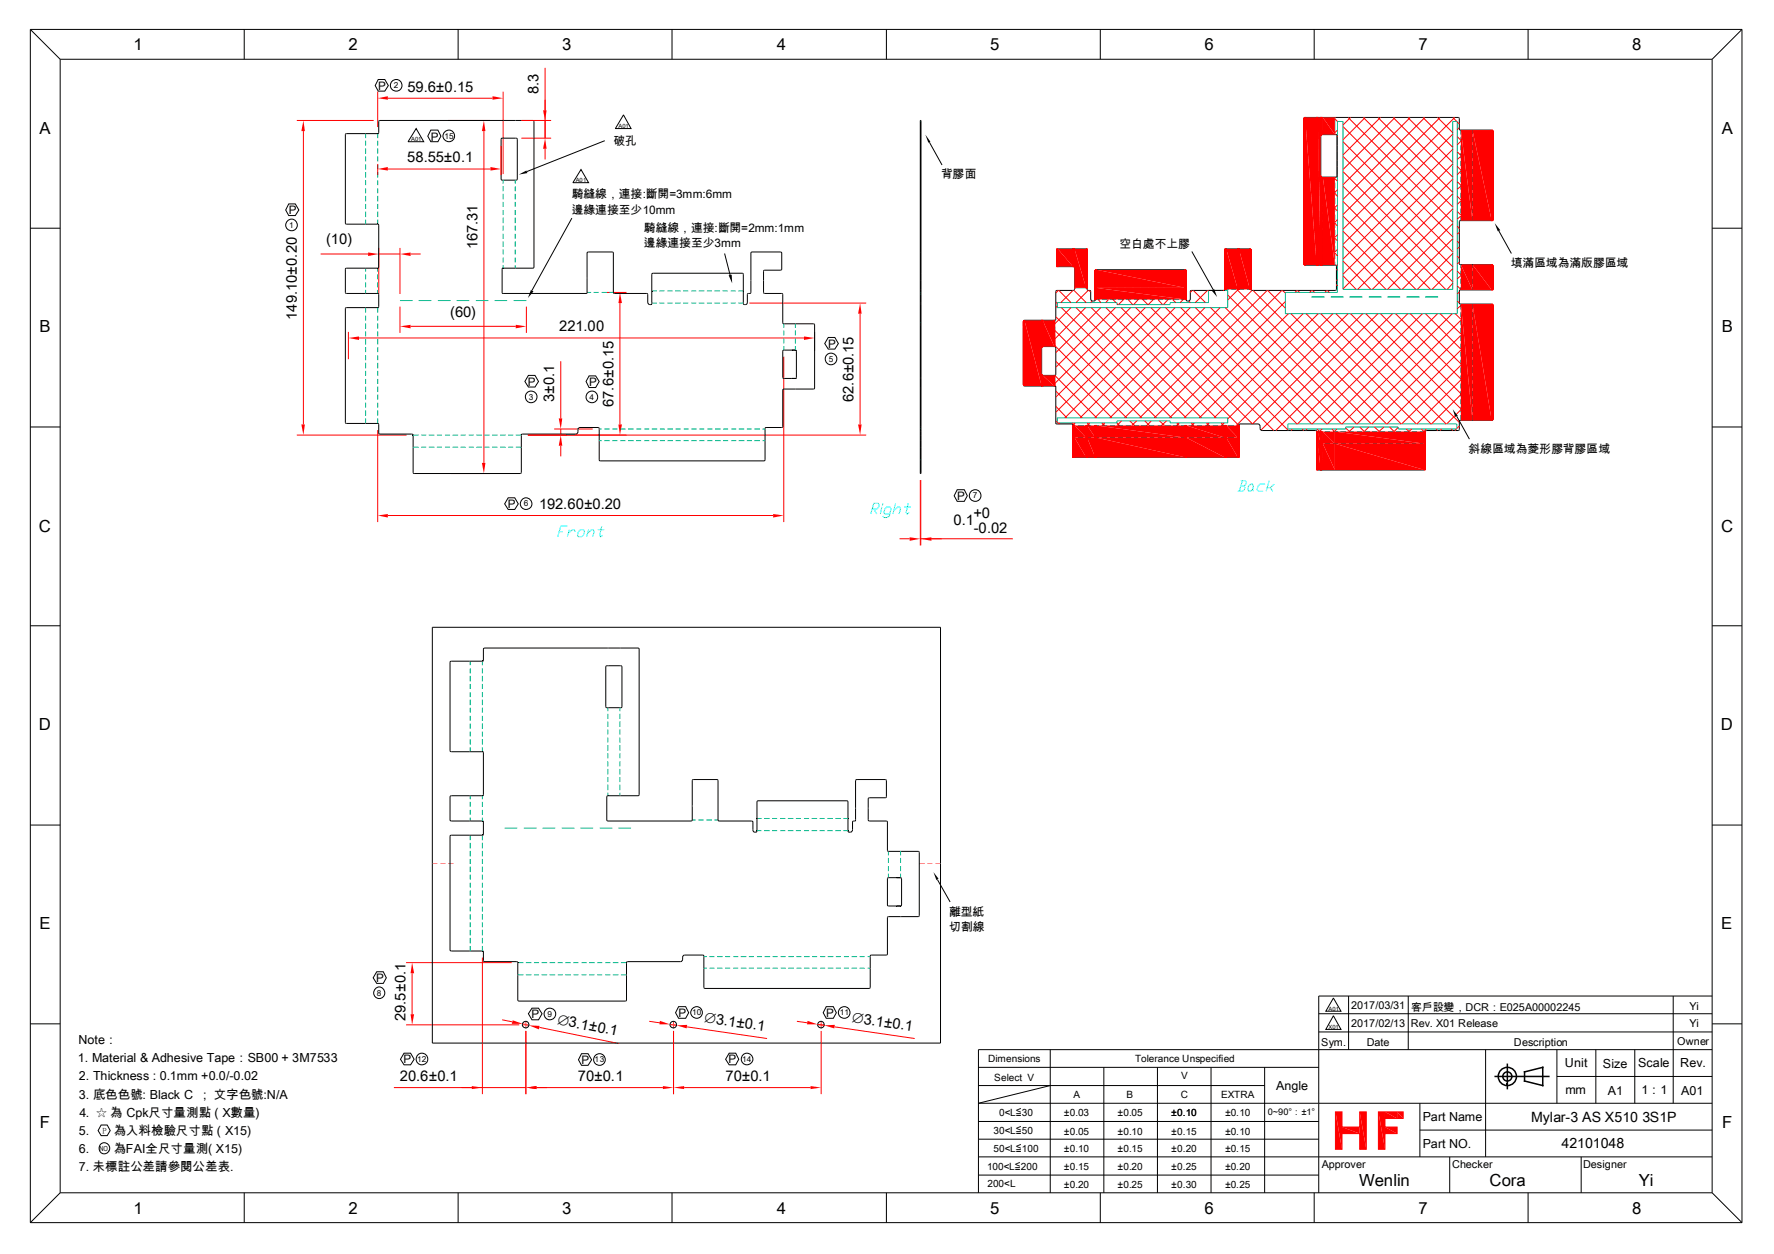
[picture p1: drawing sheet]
<svg xmlns="http://www.w3.org/2000/svg" width="297mm" height="210mm" viewBox="0 0 297 210" stroke-linecap="round" stroke-linejoin="round" font-family="sans-serif">
<defs><g id="words">
<g font-size="2.8">
<text x="22.4" y="8.4">1</text>
<text x="58.3" y="8.4">2</text>
<text x="94.1" y="8.4">3</text>
<text x="130" y="8.4">4</text>
<text x="165.8" y="8.4">5</text>
<text x="201.7" y="8.4">6</text>
<text x="237.5" y="8.4">7</text>
<text x="273.3" y="8.4">8</text>
<text x="6.6" y="22.4">A</text>
<text x="288.3" y="22.4">A</text>
<text x="6.6" y="55.6">B</text>
<text x="288.3" y="55.6">B</text>
<text x="6.5" y="89">C</text>
<text x="288.2" y="89">C</text>
<text x="6.5" y="122.3">D</text>
<text x="288.1" y="122.3">D</text>
<text x="6.6" y="155.5">E</text>
<text x="288.2" y="155.5">E</text>
<text x="6.7" y="188.8">F</text>
<text x="288.4" y="188.8">F</text>
<text x="22.4" y="203.1">1</text>
<text x="58.3" y="203.1">2</text>
<text x="94.1" y="203.1">3</text>
<text x="130" y="203.1">4</text>
<text x="165.8" y="203.1">5</text>
<text x="201.7" y="203.1">6</text>
<text x="227.6" y="198.6">Wenlin</text>
<text x="237.5" y="203.1">7</text>
<text x="249.4" y="198.6">Cora</text>
<text x="273.3" y="203.1">8</text>
<text x="274.4" y="198.6">Yi</text>
</g>
<g font-size="2.5">
<text x="68.2" y="15.3">59.6±0.15</text>
<text x="90.2" y="15.7" transform="rotate(-90 90.2 15.7)">8.3</text>
<text x="68.2" y="27.2">58.55±0.1</text>
<text x="54.6" y="40.9">(10)</text>
<text x="79.9" y="41.8" transform="rotate(-90 79.9 41.8)">167.31</text>
<text x="49.7" y="53.5" transform="rotate(-90 49.7 53.5)">149.10±0.20</text>
<text x="75.4" y="53">(60)</text>
<text x="93.6" y="55.5">221.00</text>
<text x="92.8" y="67.3" transform="rotate(-90 92.8 67.3)">3±0.1</text>
<text x="102.7" y="68.1" transform="rotate(-90 102.7 68.1)">67.6±0.15</text>
<text x="142.9" y="67.3" transform="rotate(-90 142.9 67.3)">62.6±0.15</text>
<text x="90.3" y="85.2">192.60±0.20</text>
<text x="159.7" y="87.9">0.1</text>
<text x="163" y="86.7">+0</text>
<text x="163.1" y="89.2">-0.02</text>
<text x="67.9" y="170.9" transform="rotate(-90 67.9 170.9)">29.5±0.1</text>
<text x="93.2" y="171.4" transform="rotate(11 93.2 171.4)">∅3.1±0.1</text>
<text x="117.9" y="171.1" transform="rotate(8 117.9 171.1)">∅3.1±0.1</text>
<text x="142.6" y="171.1" transform="rotate(8 142.6 171.1)">∅3.1±0.1</text>
<text x="67" y="180.9">20.6±0.1</text>
<text x="96.8" y="180.9">70±0.1</text>
<text x="121.5" y="180.9">70±0.1</text>
</g>
<g font-size="2.4">
<text x="256.4" y="187.8">Mylar-3 AS X510</text>
<text x="275" y="187.8">3S1P</text>
<text x="261.5" y="192.2">42101048</text>
</g>
<g font-size="2.1">
<text x="13" y="177.7">1. Material &amp; Adhesive Tape：SB00 + 3M7533</text>
<text x="13.1" y="174.7">Note：</text>
<text x="262" y="178.7">Unit</text>
<text x="268.4" y="178.7">Size</text>
<text x="274.3" y="178.7">Scale</text>
<text x="281.3" y="178.7">Rev.</text>
<text x="13.2" y="183.9">3. 底色色號: Black C</text>
<text x="13.2" y="180.8">2. Thickness : 0.1mm +0.0/-0.02</text>
<text x="34" y="183.9">; 文字色號:N/A</text>
<text x="213.7" y="182.5">Angle</text>
<text x="262.1" y="183.1">mm</text>
<text x="269.2" y="183.2">A1</text>
<text x="274.8" y="183.1">1：1</text>
<text x="281.5" y="183.2">A01</text>
<text x="13.2" y="190">5.</text>
<text x="13.3" y="187">4. ☆ 為 Cpk尺寸量測點 ( X數量)</text>
<text x="19" y="190">為入料檢驗尺寸點 ( X15)</text>
<text x="238.3" y="187.6">Part Name</text>
<text x="13.2" y="195.9">7. 未標註公差請參閱公差表.</text>
<text x="13.2" y="193">6.</text>
<text x="19" y="193">為FAI全尺寸量測( X15)</text>
<text x="238.3" y="192.2">Part NO.</text>
</g>
<g font-size="2">
<text x="63.3" y="15.1">P</text>
<text x="72.1" y="23.6">P</text>
<text x="102.7" y="24.2">破孔</text>
<text x="157.6" y="29.8">背膠面</text>
<text x="48.3" y="35.8">P</text>
<text x="95.8" y="33.1">騎縫線，連接:斷開=3mm:6mm</text>
<text x="95.8" y="35.7">邊緣連接至少10mm</text>
<text x="107.8" y="38.9">騎縫線，連接:斷開=2mm:1mm</text>
<text x="107.8" y="41.4">邊緣連接至少3mm</text>
<text x="187.5" y="41.5">空白處不上膠</text>
<text x="253" y="44.6">填滿區域為滿版膠區域</text>
<text x="138.7" y="58.3">P</text>
<text x="88.4" y="64.6">P</text>
<text x="98.6" y="64.6">P</text>
<text x="245.9" y="75.8">斜線區域為菱形膠背膠區域</text>
<text x="160.3" y="83.7">P</text>
<text x="85" y="85.1">P</text>
<text x="158.9" y="153.3">離型紙</text>
<text x="158.9" y="155.9">切割線</text>
<text x="63" y="164.4">P</text>
<text x="89" y="170.4">P</text>
<text x="113.6" y="170.2">P</text>
<text x="138.3" y="170.2">P</text>
<text x="67.6" y="178">P</text>
<text x="97.4" y="178.2">P</text>
<text x="122" y="178">P</text>
</g>
<g font-size="1.8">
<text x="226.2" y="172">2017/02/13</text>
<text x="226.2" y="168.9">2017/03/31</text>
<text x="236.2" y="171.9">Rev. X01 Release</text>
<text x="236.3" y="169.2">客戶設變，DCR：E025A00002245</text>
<text x="282.9" y="172">Yi</text>
<text x="282.9" y="169">Yi</text>
<text x="221.2" y="175">Sym.</text>
<text x="228.9" y="175">Date</text>
<text x="253.5" y="175">Description</text>
<text x="280.8" y="174.9">Owner</text>
<text x="221.3" y="195.5">Approver</text>
<text x="243.2" y="195.5">Checker</text>
<text x="265.1" y="195.5">Designer</text>
</g>
<g font-size="1.7">
<text x="165.4" y="177.8">Dimensions</text>
<text x="190.1" y="177.7">Tolerance Unspecified</text>
<text x="166.5" y="180.9">Select V</text>
<text x="179.7" y="183.7">A</text>
<text x="188.6" y="183.7">B</text>
<text x="197.7" y="183.7">C</text>
<text x="197.8" y="180.7">V</text>
<text x="204.5" y="183.7">EXTRA</text>
<text x="166.4" y="189.8">30&lt;L≦50</text>
<text x="167.3" y="186.9">0&lt;L≦30</text>
<text x="178.1" y="186.9">±0.03</text>
<text x="178.1" y="189.9">±0.05</text>
<text x="187.1" y="189.9">±0.10</text>
<text x="187.1" y="186.9">±0.05</text>
<text x="196.1" y="189.9">±0.15</text>
<text x="196.1" y="186.9">±0.10</text>
<text x="205.1" y="189.9">±0.10</text>
<text x="205.1" y="186.9">±0.10</text>
<text x="165.3" y="195.8">100&lt;L≦200</text>
<text x="166.4" y="192.8">50&lt;L≦100</text>
<text x="178.1" y="192.9">±0.10</text>
<text x="178.1" y="195.8">±0.15</text>
<text x="187.1" y="195.8">±0.20</text>
<text x="187.1" y="192.9">±0.15</text>
<text x="196.1" y="192.9">±0.20</text>
<text x="196.1" y="195.8">±0.25</text>
<text x="205.1" y="192.9">±0.15</text>
<text x="205.1" y="195.8">±0.20</text>
<text x="165.4" y="198.7">200&lt;L</text>
<text x="178.1" y="198.9">±0.20</text>
<text x="187.1" y="198.9">±0.25</text>
<text x="196.1" y="198.9">±0.30</text>
<text x="205.1" y="198.9">±0.25</text>
</g>
<text font-size="1.5" x="212.3" y="186.7">0~90°：±1°</text>
<g font-size="1.4">
<text x="66" y="14.7">2</text>
<text x="74.4" y="23.2">15</text>
<text x="48.4" y="38.1">1</text>
<text x="138.8" y="60.6">5</text>
<text x="88.6" y="66.9">3</text>
<text x="98.7" y="66.9">4</text>
<text x="162.9" y="83.4">7</text>
<text x="87.7" y="84.8">6</text>
<text x="63.1" y="166.6">8</text>
<text x="91.7" y="170.2">9</text>
<text x="115.9" y="169.9">10</text>
<text x="140.6" y="169.9">11</text>
<text x="69.8" y="177.7">12</text>
<text x="99.6" y="177.8">13</text>
<text x="124.3" y="177.7">14</text>
</g>
<text font-size="1.3" x="17.2" y="189.6">P</text>
<text font-size="1.2" x="16.7" y="192.6">NO.</text>
<g font-size="1">
<text x="68.8" y="23.6">A01</text>
<text x="103.5" y="21.4">A01</text>
<text x="96.4" y="30.5">A01</text>
<text x="222.4" y="172.2">X01</text>
<text x="222.4" y="169.3">A01</text>
</g>
</g></defs>
<g fill="none" stroke="#000" stroke-width=".17">
<path d="M5.1 4.9v199.8M5.1 4.9h286.6M5.1 4.9l5 5M10.1 9.9v189.8M10.1 9.9h276.6M40.9 4.9v5M76.7 4.9v5M112.5 4.9v5M148.4 4.9v5M184.2 4.9v5M220 4.9v5M255.9 4.9v5"/>
<path d="M286.7 9.9v189.8M291.7 4.9v199.8M291.7 4.9l-5 5M5.1 38.2h5M286.7 38.2h5M5.1 71.5h5M286.7 71.5h5M5.1 104.7h5M286.7 104.7h5M5.1 138.1h5M286.7 138.1h5M5.1 171.4h5"/>
<path d="M286.7 171.4h5M10.1 199.7h276.6M10.1 199.7l-5 5M40.9 199.7v5M76.7 199.7v5M112.5 199.7v5M148.4 199.7v5M184.2 199.7v5M220 199.7v5M220.8 193.6h65.9M237.7 184.7v8.9M237.7 189.2h49"/>
<path d="M242.7 193.6v6.1M248.8 184.7v8.9M255.9 199.7v5M264.8 193.6v6.1M286.7 199.7l5 5M286.7 184.7h-65.9v15M5.1 204.7h286.6"/>
</g>
<path d="M223.6 186.1h1.1v2.6h3v-2.6h1.1v6.3h-1.1v-2.6h-3v2.6h-1.1zM230.8 186.1h4.1v1.1h-3v1.5h2v1.1h-2v2.6h-1.1z" fill="none" stroke="#f00" stroke-width=".17"/>
<g fill="#f00">
<path d="M223.6 186.1l1.1 6.3h-1.1z"/>
<path d="M223.6 186.1h1.1v6.3z"/>
<path d="M224.7 188.7l3 1.1h-3z"/>
<path d="M224.7 188.7h3v1.1z"/>
<path d="M227.7 186.1l1.1 6.3h-1.1z"/>
<path d="M227.7 186.1h1.1v6.3z"/>
<path d="M230.8 186.1l1.1 6.3h-1.1z"/>
<path d="M230.8 186.1h1.1v6.3z"/>
<path d="M231.9 188.7l2 1.1h-2z"/>
<path d="M231.9 188.7h2v1.1z"/>
<path d="M231.9 186.1l2 1.1h-2z"/>
<path d="M231.9 186.1h2v1.1z"/>
<path d="M233.9 186.1l1 1.1h-1z"/>
<path d="M233.9 186.1h1v1.1z"/>
</g>
<g fill="none" stroke="#000" stroke-width=".17">
<path d="M163.8 178.7h57M175.9 175.7v24M184.8 178.7v21M193.8 178.7v21M202.8 178.7v21M211.8 178.7v21M220.8 172.7h65.9M220.8 169.7h65.9M223.3 170l1.2 2.3h-2.5zM225.8 166.7v9M235.8 166.7v9M248.8 175.7v9"/>
<path d="M260.7 175.7v9M267.2 175.7v9M273.7 175.7v9M280.2 166.7v18M286.7 175.7h-122.9v24M286.7 166.7h-65.9v18h-57l12.1-3M16.9 188.3h1l.6 .9-.6 .9h-1l-.5-.9zM163.8 196.7h57M163.8 193.6h57M163.8 190.7h57M163.8 187.7h57M163.8 181.7h48"/>
<path d="M260.7 180.2h26"/>
<circle cx="17.5" cy="192.2" r=".92"/>
</g>
<g fill="none" stroke="#000" stroke-width=".25">
<path d="M252.4 178.2v4M255.3 179.4l3-.7v3l-3-.8zM250.4 180.2h8.9"/>
<circle cx="252.4" cy="180.2" r="1.53"/>
<circle cx="252.4" cy="180.2" r=".76"/>
</g>
<g fill="#000">
<path d="M252.2 181.3h.3v.2h-.3z" fill-rule="evenodd"/>
<path d="M252.2 181.3h.3v.2h-.3z" fill-rule="evenodd"/>
</g>
<path d="M49.7 20.2h12.9M50.8 21.9v49.1M49.7 72.8h18.4" fill="none" stroke="#f00" stroke-width=".17"/>
<g fill="#f00">
<path d="M50.8 20.2l.3 1.7h-.6z"/>
<path d="M50.5 71h.6l-.3 1.8z"/>
</g>
<path d="M131.2 59.7v27.7M63.2 72v15.4M64.9 86.3h64.6" fill="none" stroke="#f00" stroke-width=".17"/>
<g fill="#f00">
<path d="M63.2 86.3l1.7-.3v.6z"/>
<path d="M129.5 86l1.7 .3-1.7 .3z"/>
</g>
<path d="M150.6 90.2h1.7M154.1 80.4v10.9M154.1 90.2h15.5M154.2 80.4v10.9" fill="none" stroke="#f00" stroke-width=".17"/>
<g fill="#f00">
<path d="M152.3 89.9l1.8 .3-1.8 .3z"/>
<path d="M154.2 90.2l1.8-.3v.6z"/>
</g>
<g fill="none" stroke="#0ff" stroke-width=".17">
<path d="M93.6 89h.6M95 88.1h-1.1l-.5 1.7M95.3 88.7l-.3 1.1M96.4 89l-.3-.3h-.3l-.6 .6M96.9 89l.3-.3h.5l.2 .3-.2 .6-.3 .2h-.5l-.2-.2zM98.4 89.3l.7-.6h.2l.2 .3-.3 .8M98.6 88.7l-.4 1.1M100.1 88.7h1.1M100.8 88.1l-.4 1.5 .2 .2 .3-.2M146 85.2h.8l.4-.6-.1-.3h-.8l-.5 1.7M146.3 85.2l.5 .8M147.7 84.9l-.3 1.1"/>
<path d="M147.8 84.3l-.1 .3M148.9 86h-.7l-.2-.2 .2-.6 .3-.3h.5l.2 .3-.3 1.2-.4 .2h-.5l-.2-.2M149.7 85.4l.7-.5h.2l.2 .3-.3 .8M149.9 84.3l-.4 1.7M151.4 84.9h1.1M152.1 84.3l-.4 1.5 .2 .2 .3-.2M207.8 80.4h.7l.2 .4-.4 .6 .1 .2v.4l-.4 .2h-.7M207.8 81.4h.5M208 80.4l-.5 1.8M209.7 82l-.3 .2h-.3l-.1-.2v-.6l.5-.4h.2l.2 .4-.2 .6 .2 .2M211.8 81h-.8l-.3 .4-.2 .6 .2 .2h.8M212.5 80.4l-.5 1.8"/>
<path d="M212.7 81.6l.4 .6M213.4 81l-.7 .6h-.5"/>
</g>
<g fill="none" stroke="#000" stroke-width=".17">
<path d="M48.3 34.1h1.1l.6 1.1-.6 .9h-1.1l-.5-.9zM154.1 20.2h.1v59.1h-.1zM155.6 23.8l2.1 3.8M154.1 42.2h.1M154.1 54.2h.1M154.1 49.1h.1M154.1 77.1h.1M154.1 65.1h.1M154.1 71.6h.1M85.1 83.3h1.1l.6 1-.6 1h-1.1l-.6-1z"/>
<circle cx="48.8" cy="37.7" r=".97"/>
<circle cx="88.1" cy="84.3" r=".98"/>
</g>
<g fill="#000">
<path d="M154.9 22.5l.9 1.2-.4 .2z"/>
<path d="M154.1 48.6l.1 .1z" fill-rule="evenodd"/>
<path d="M154.1 48.6l.1 .1z" fill-rule="evenodd"/>
<path d="M154.1 71.8l.1 .1z" fill-rule="evenodd"/>
<path d="M154.1 72.7l.1 .1z" fill-rule="evenodd"/>
<path d="M154.1 71.8l.1 .1z" fill-rule="evenodd"/>
<path d="M154.1 72.7l.1 .1z" fill-rule="evenodd"/>
</g>
<g fill="none" stroke="#00b88a" stroke-width=".17">
<path d="M154.1 20.3h.1M223.9 20.3h1v28.1h18.3v-28.1h.8v32.2h-28.8v-3.5h8.7zM154.1 42.3h.1M154.1 54.4h.1M154.1 54h.1M154.1 49h.1M154.1 49.3h.1M177 50.6h10v.4h8.9v-.4h6.5v-2h3.2v2.9h-28.6zM183.4 50.1h.7M184.6 50.1h.8M185.9 50.1h.9M187.2 50.1h.9"/>
<path d="M188.6 50.1h.8M189.9 50.1h.9M191.2 50.1h.9M192.5 50.1h.9M193.9 50.1h.8M195.2 50.1h.9M196.5 50.1h.9M197.8 50.1h.8M154.1 77h.1M154.1 79.1h.1M154.1 71.7h.1M154.1 65h.1"/>
<path d="M154.1 65.3h.1M154.1 71.4h.1M177 69.9h28.6v.9h-9.7v-.3h-8.9v.3h-10zM215.6 71h28.3v.8h-9.8v-.3h-8.8v.3h-9.7z"/>
</g>
<path d="M58.3 55.6v4.5M60.1 56.6h74.5M136.4 55.6v3.1" fill="none" stroke="#f00" stroke-width=".17"/>
<g fill="#f00">
<path d="M134.6 56.3l1.8 .3-1.8 .3z"/>
<path d="M58.3 56.6l1.8-.3v.6z"/>
</g>
<path d="M75 20.2h7M81 21.9v55.6M75.5 79.3h6.5" fill="none" stroke="#f00" stroke-width=".17"/>
<g fill="#f00">
<path d="M81 20.2l.3 1.7h-.6z"/>
<path d="M80.7 77.5h.6l-.3 1.8z"/>
</g>
<g fill="none" stroke="#000" stroke-width=".17">
<circle cx="92.1" cy="169.7" r=".98"/>
<circle cx="116.6" cy="169.5" r=".96"/>
</g>
<path d="M80.8 160.3v22.8M88.1 172.6v10.5M66 182h22.1M89.8 182h1.8" fill="none" stroke="#f00" stroke-width=".17"/>
<g fill="#f00">
<path d="M79 181.8l1.8 .2-1.8 .3z"/>
<path d="M88.1 182l1.7-.2v.5z"/>
</g>
<path d="M68 161.1h17.7M68 171.5h19M69 162.9v6.9" fill="none" stroke="#f00" stroke-width=".17"/>
<g fill="#f00">
<path d="M69 161.1l.3 1.8h-.6z"/>
<path d="M68.7 169.8h.6l-.3 1.7z"/>
</g>
<path d="M88.1 172.6v10.5M112.8 172.6v10.5M89.8 182h21.2" fill="none" stroke="#f00" stroke-width=".17"/>
<g fill="#f00">
<path d="M88.1 182l1.7-.2v.5z"/>
<path d="M111 181.8l1.8 .2-1.8 .3z"/>
</g>
<path d="M84.1 170.7l1.7 .3M87.5 171.4l1.1 .2M90.3 172l13.3 2.7" fill="none" stroke="#f00" stroke-width=".17"/>
<g fill="#f00">
<path d="M85.9 170.8l1.6 .6h-1.8z"/>
<path d="M88.6 171.6l1.7 .1v.6z"/>
</g>
<path d="M89.1 168.8h1.1l.6 .9-.6 1h-1.1l-.6-1z" fill="none" stroke="#000" stroke-width=".17"/>
<path d="M108.7 171l1.8 .2M112.2 171.5l1.1 .1M115.1 171.9l13.3 1.9" fill="none" stroke="#f00" stroke-width=".17"/>
<g fill="#f00">
<path d="M110.5 170.9l1.7 .6h-1.8z"/>
<path d="M113.3 171.6l1.8-.1-.1 .6z"/>
</g>
<g fill="none" stroke="#000" stroke-width=".17">
<path d="M72.4 105h85.1v69.6h-85.1zM157 147.2l2.1 3.8M63.1 162.7h1.1l.5 1-.5 .9h-1.1l-.6-.9zM113.6 168.5h1.2l.5 1-.5 .9h-1.2l-.5-.9z"/>
<circle cx="63.5" cy="166.2" r=".95"/>
<circle cx="88" cy="171.5" r=".55"/>
<circle cx="112.7" cy="171.5" r=".55"/>
<circle cx="137.5" cy="171.5" r=".55"/>
<circle cx="141.4" cy="169.5" r=".98"/>
</g>
<path d="M87.5 171.5h1.1M88.1 171v1.1M112.2 171.5h1.2M112.8 171v1.1M136.9 171.5h1.2M137.5 171v1.1" fill="none" stroke="#ff7f00" stroke-width=".17"/>
<path d="M72.4 144.5h.8M73.7 144.5h.9M75 144.5h.9M153.9 144.5h1M155.3 144.5h.8M156.6 144.5h.9" fill="none" stroke="#f0f" stroke-width=".17"/>
<path d="M156.3 146l.8 1.1-.3 .2z" fill="#000"/>
<path d="M133.4 171l1.8 .2M136.9 171.5l1.1 .1M139.8 171.9l13.4 1.9" fill="none" stroke="#f00" stroke-width=".17"/>
<g fill="#f00">
<path d="M135.2 170.9l1.7 .6h-1.8z"/>
<path d="M138 171.6l1.8-.1-.1 .6z"/>
</g>
<path d="M138.3 168.5h1.2l.5 1-.5 .9h-1.2l-.5-.9z" fill="none" stroke="#000" stroke-width=".17"/>
<path d="M112.8 172.6v10.5M137.5 172.6v10.5M114.6 182h21.1" fill="none" stroke="#f00" stroke-width=".17"/>
<g fill="#f00">
<path d="M112.8 182l1.8-.2v.5z"/>
<path d="M135.7 181.8l1.8 .2-1.8 .3z"/>
</g>
<g fill="none" stroke="#000" stroke-width=".17">
<path d="M199.6 42.1l3.5 6.3M160.3 82h1.2l.5 1-.5 .9h-1.2l-.5-.9zM67.6 176.3h1.1l.6 1-.6 .9h-1.1l-.5-.9zM97.4 176.4h1.1l.6 1-.6 .9h-1.1l-.5-.9zM122.1 176.3h1.1l.5 1-.5 .9h-1.1l-.6-.9z"/>
<circle cx="163.3" cy="83" r=".98"/>
<circle cx="70.6" cy="177.3" r=".98"/>
<circle cx="100.4" cy="177.4" r=".98"/>
<circle cx="125.1" cy="177.3" r=".98"/>
</g>
<path d="M202.9 48.6l.4-.2 .5 1.3z" fill="#000"/>
<path d="M63.2 15.3v6M64.9 16.4h17.6M84.2 15.3v13.8" fill="none" stroke="#f00" stroke-width=".17"/>
<g fill="#f00">
<path d="M63.2 16.4l1.7-.3v.6z"/>
<path d="M82.5 16.1l1.7 .3-1.7 .3z"/>
</g>
<path d="M88.4 72.8h6.5M92.8 71.8h6.4M93.9 60.5v9.5M93.9 71.8v1M93.9 74.6v1.8" fill="none" stroke="#f00" stroke-width=".17"/>
<g fill="#f00">
<path d="M93.9 72.8l.2 1.8h-.5z"/>
<path d="M93.6 70h.5l-.2 1.8z"/>
</g>
<path d="M125.5 50.7h19.5M144 52.5v18.5M88.4 72.8h56.6" fill="none" stroke="#f00" stroke-width=".17"/>
<g fill="#f00">
<path d="M143.7 71h.6l-.3 1.8z"/>
<path d="M144 50.7l.3 1.8h-.6z"/>
</g>
<path d="M101.6 49h3.3M103.8 50.7v20.3M88.4 72.8h16.5" fill="none" stroke="#f00" stroke-width=".17"/>
<g fill="#f00">
<path d="M103.8 49l.3 1.7h-.6z"/>
<path d="M103.5 71h.6l-.3 1.8z"/>
</g>
<g fill="none" stroke="#000" stroke-width=".17">
<path d="M63.3 13.3h1.1l.6 1-.6 1h-1.1l-.5-1zM95.8 36.5l-6.7 12.1M121.3 42.4l1 3.7M138.7 56.5h1.1l.6 1-.6 .9h-1.1l-.6-.9zM88.5 62.8h1.1l.6 1.1-.6 .9h-1.1l-.6-.9zM98.6 62.9h1.1l.6 1-.6 1h-1.1l-.5-1zM223.3 167.1l1.2 2.2h-2.5z"/>
<circle cx="66.3" cy="14.3" r=".98"/>
<circle cx="88.9" cy="66.4" r=".98"/>
<circle cx="99.1" cy="66.4" r=".98"/>
<circle cx="139.1" cy="60.1" r=".98"/>
</g>
<path d="M88.9 48.5l.4 .3-.9 1.1zM122 46.1l.5-.1 .1 1.4z" fill="#000"/>
<g fill="none" stroke="#00b88a" stroke-width=".17">
<path d="M67 50.3h2.1M70.1 50.3h2.1M73.3 50.3h2.1M76.5 50.3h2.1M79.7 50.3h2.1M82.8 50.3h2.1M86 50.3h2.1M219.6 49.7h2.1M222.8 49.7h2.2M226 49.7h2.1M229.2 49.7h2.1M232.3 49.7h2.1"/>
<path d="M235.5 49.7h2.2M238.7 49.7h2.1"/>
</g>
<path d="M53.7 42.5h7.9M63.4 41.5v7.7M63.4 42.5h3.6M67 41.5v7.7M68.7 42.5h1.7" fill="none" stroke="#f00" stroke-width=".17"/>
<g fill="#f00">
<path d="M67 42.5l1.7-.2v.6z"/>
<path d="M61.6 42.3l1.8 .2-1.8 .4z"/>
</g>
<path d="M67 51.3v4.4M68.7 54.6h17.7M88.1 51.3v4.4" fill="none" stroke="#f00" stroke-width=".17"/>
<g fill="#f00">
<path d="M67 54.6l1.7-.2v.6z"/>
<path d="M86.4 54.4l1.7 .2-1.7 .4z"/>
</g>
<path d="M84 23.2l2.4-.1 .2 .2v6.7l-.2 .2h-2.3l-.2-.2zM97.3 28.4l1.3 2.2h-2.7zM101.3 23.6l-13.1 5.1M63.4 44.7v-7.1l-5.4-.1-.2-.1 .1-15h5.3l.2-.2v-1.9l.2-.1h25.6l.2 .1v24.4l-.2 .2h-5.1v4.2h14.2l.1-6.9h4.1l.2 .1 .1 6.8h5.5l.2 .2v1.3a.42 .42 0 0 0 .2 .4 .42 .42 0 0 0 .4-.1v-5l.3-.2h14.9l.2 .2v4.9l.1 .2 .4-.1 .1-.3v-1.3l.6-.3 .1-6.8h5v3h-2.8l-.2 .2v3.6l.2 .1 3 .1 .1 4.9 5.2 .2 .1 10.7-.2 .1-5.1 .1v6.2l-.2 .2h-2.7l-.2 5.5h-27.5l-.2-.1v-5.4h-3.2l-.3 .1-.1 .8-.3 .2h-9.1v6.4l-.2 .2h-17.8l-.1-.2-.1-6.4h-5.5l-.2-.2v-1.5l-.2-.1h-5.2l-.2-.2v-19l.2-.2h5.2l.2-.2v-2l-.2-.2h-5.3l-.1-4 .2-.2h5.2M133.2 58.6h.1M133.2 58.6h-2l-.1 .2v4.5h2.1M133.3 58.6v.2v4.5M133.2 63.3h.1" fill="none" stroke="#000" stroke-width=".17"/>
<g fill="none" stroke="#00b88a" stroke-width=".17">
<path d="M61.2 22.4v.7M61.2 23.6v.8M61.2 24.8v1M61.2 26.2v.8M61.2 27.5v.9M61.2 28.8v.9M61.2 30.2v.8M61.2 31.5v.9M61.2 32.8v.9M61.2 34.1v.9M61.2 35.4v.9M61.2 36.8v.7"/>
<path d="M63.2 22.4v.7M63.2 23.6v.8M63.2 24.8v1M63.2 26.2v.8M63.2 27.5v.9M63.2 28.8v.9M63.2 30.2v.8M63.2 31.5v.9M63.2 32.8v.9M63.2 34.1v.9M63.2 35.4v.9M63.2 36.8v.7"/>
<path d="M84.2 30.2v.5M84.2 31.2v.8M84.2 32.4v1M84.2 33.8v.8M84.2 35.2v.8M84.2 36.4v1M84.2 37.8v.8M84.2 39.1v.9M86.3 30.2v.5M86.3 31.2v.8M86.3 32.4v1M86.3 33.8v.8"/>
<path d="M86.3 35.2v.8M86.3 36.4v1M86.3 37.8v.8M86.3 39.1v.9M61.2 44.9v.6M61.2 45.9v.9M61.2 47.3v.8M61.2 48.5v.6M61.2 51.5v.8M61.2 52.8v.9M61.2 54.1v.9M61.2 55.5v.8"/>
<path d="M61.2 56.7v1M61.2 58.1v.8M61.2 59.5v.8M63.2 44.9v.6M63.2 45.9v.9M63.2 47.3v.8M63.2 48.5v.6M63.2 51.5v.8M63.2 52.8v.9M63.2 54.1v.9M63.2 55.5v.8M63.2 56.7v1"/>
<path d="M63.2 58.1v.8M63.2 59.5v.8M84.2 40.4v.9M84.2 41.8v.8M84.2 43.1v.9M84.2 44.4v.5M86.3 40.4v.9M86.3 41.8v.8M86.3 43.1v.9M86.3 44.4v.5M98.3 49h.7M99.4 49h.8"/>
<path d="M100.8 49h.8M102 49h.7M109.1 50.7h.9M109.1 48.7h.9M110.4 50.7h.9M110.4 48.7h.9M111.8 50.7h.8M111.8 48.7h.8M113 50.7h1M113 48.7h1M114.4 50.7h.8M114.4 48.7h.8"/>
<path d="M115.7 50.7h.9M115.7 48.7h.9M117 50.7h.9M117 48.7h.9M118.4 50.7h.8M118.4 48.7h.8M119.6 50.7h1M119.6 48.7h1M121 50.7h.8M121 48.7h.8M122.3 50.7h.9M122.3 48.7h.9"/>
<path d="M123.6 50.7h.9M123.6 48.7h.9M131.2 54.2v.7M131.2 55.3v.8M131.2 56.7v.8M131.2 57.9v.7M133.2 54.2v.7M133.2 55.3v.8M133.2 56.7v.8M133.2 57.9v.7M61.2 60.7v1M61.2 62.1v.8"/>
<path d="M61.2 63.4v.9M61.2 64.7v.9M61.2 66.1v.8M61.2 67.4v.9M61.2 68.7v.9M61.2 70v.9M63.2 60.7v1M63.2 62.1v.8M63.2 63.4v.9M63.2 64.7v.9M63.2 66.1v.8M63.2 67.4v.9"/>
<path d="M63.2 68.7v.9M63.2 70v.9M69.2 72.8h.9M69.2 74.9h.9M70.5 72.8h.9M70.5 74.9h.9M71.8 72.8h.9M71.8 74.9h.9M73.2 72.8h.8M73.2 74.9h.8M74.5 72.8h.9M74.5 74.9h.9"/>
<path d="M75.8 72.8h.9M75.8 74.9h.9M77.1 72.8h.9M77.1 74.9h.9M78.5 72.8h.8M78.5 74.9h.8M79.8 72.8h.9M79.8 74.9h.9M81.1 72.8h.9M81.1 74.9h.9M82.4 72.8h.9M82.4 74.9h.9"/>
<path d="M83.7 72.8h1M83.7 74.9h1M85.1 72.8h.8M85.1 74.9h.8M86.4 72.8h.9M86.4 74.9h.9M100.3 71.8h.5M100.3 73.8h.5M101.2 71.8h.9M101.2 73.8h.9M102.5 71.8h.9M102.5 73.8h.9"/>
<path d="M103.9 71.8h.8M103.9 73.8h.8M105.2 71.8h.9M105.2 73.8h.9M106.5 71.8h.9M106.5 73.8h.9M107.9 71.8h.8M107.9 73.8h.8M109.1 71.8h1M109.1 73.8h1M110.5 71.8h.8M110.5 73.8h.8"/>
<path d="M111.8 71.8h.9M111.8 73.8h.9M113.1 71.8h.9M113.1 73.8h.9M114.5 71.8h.8M114.5 73.8h.8M115.7 71.8h1M115.7 73.8h1M117.1 71.8h.8M117.1 73.8h.8M118.4 71.8h.9M118.4 73.8h.9"/>
<path d="M119.7 71.8h.9M119.7 73.8h.9M121.1 71.8h.8M121.1 73.8h.8M122.4 71.8h.9M122.4 73.8h.9M123.7 71.8h.9M123.7 73.8h.9M125.1 71.8h.8M125.1 73.8h.8M126.3 71.8h1M126.3 73.8h1"/>
<path d="M127.7 71.8h.4M127.7 73.8h.4"/>
</g>
<g fill="#000">
<path d="M86.9 29.2l1.2-.7 .2 .5z"/>
<path d="M63.2 37.4v.1z" fill-rule="evenodd"/>
<path d="M63.2 22.3v.1z" fill-rule="evenodd"/>
<path d="M63.2 51.4v.1z" fill-rule="evenodd"/>
<path d="M63.2 49.1v.1z" fill-rule="evenodd"/>
<path d="M63.2 44.9v.1z" fill-rule="evenodd"/>
<path d="M84.2 44.9l.1 .1z" fill-rule="evenodd"/>
<path d="M109.1 48.7l.1 .1z" fill-rule="evenodd"/>
<path d="M124.4 48.7l.1 .1z" fill-rule="evenodd"/>
<path d="M132.6 58.6l.1 .1z" fill-rule="evenodd"/>
<path d="M133.2 58.6l.1 .1z" fill-rule="evenodd"/>
<path d="M63.2 70.9v.1z" fill-rule="evenodd"/>
<path d="M69.1 72.8l.1 .1z" fill-rule="evenodd"/>
<path d="M87.3 72.7l.1 .1z" fill-rule="evenodd"/>
<path d="M132.6 63.3l.1 .1z" fill-rule="evenodd"/>
<path d="M133.2 63.3l.1 .1z" fill-rule="evenodd"/>
</g>
<path d="M63.2 27.4v1.9M64.9 28.3h17.2M83.9 24.4v4.9" fill="none" stroke="#f00" stroke-width=".17"/>
<g fill="#f00">
<path d="M63.2 28.3l1.7-.3v.5z"/>
<path d="M82.1 28l1.8 .3-1.8 .2z"/>
</g>
<path d="M91.3 11.4v11.7M87.3 23.1h5M87.3 20.2h5M91.3 24.9v1.8" fill="none" stroke="#f00" stroke-width=".17"/>
<g fill="#f00">
<path d="M91.3 23.1l.2 1.8h-.6z"/>
<path d="M90.9 18.5h.6l-.2 1.7z"/>
</g>
<g fill="none" stroke="#000" stroke-width=".17">
<path d="M104.4 19.2l1.3 2.3h-2.7zM69.7 21.5l1.3 2.2h-2.7zM72.1 21.8h1.2l.5 1-.5 .9h-1.2l-.5-.9zM221.2 22.6h2.6v7h-2.5l-.2-.1zM63.4 44.7l-.2 .2M174.5 58l2.2 .1 .1 4.6-.2 .1h-2.1l-.1-.1zM177 41.7h5v6.7l.6 .4v1.3a.42 .42 0 0 0 .4 .3 .42 .42 0 0 0 .4-.2v-4.9l.2-.2h14.9l.1 .2v4.9a.37 .37 0 0 0 .4 .2 .37 .37 0 0 0 .3-.3v-1.3l.2-.2h5.5l.1-6.8v-.1h.2h4.1l.1 6.7 .1 .2h14.1v-4.2h-5.2l-.1-.2v-24.5h25.8l.1 .1v1.8l.2 .2h5.4v15l-.1 .1-5.4 .1-.1 7.1 .2 .2h5.4v4.1l-.1 .1h-5.3l-.2 .2v2l.2 .2h5.3l.1 .2v19l-.1 .3h-5.4l-.1 1.5-.1 .2h-5.5v6.4l-.2 .2h-17.9l-.1-.2-.1-6.4h-9.1l-.3-.2-.1-.7-.2-.2h-3.2l-.1 5.4-.1 .2-27.6-.1-.1-5.5h-2.6l-.2-.2-.1-6.2h-5.2l-.1-.2v-10.7l5.3-.1 .1-4.9 2.9-.1 .2-.2v-3.6l-.2-.2h-2.7z"/>
<circle cx="75.2" cy="22.7" r=".96"/>
</g>
<g fill="none" stroke="#00b88a" stroke-width=".17">
<path d="M223.5 19.7v2.8M221.5 29.6v.6M221.5 30.6v.9M221.5 31.9v.9M221.5 33.2v.9M221.5 34.6v.8M221.5 35.9v.9M221.5 37.2v.9M221.5 38.5v.9M221.5 39.9v.8M223.5 29.6v.6M223.5 30.6v.9"/>
<path d="M223.5 31.9v.9M223.5 33.2v.9M223.5 34.6v.8M223.5 35.9v.9M223.5 37.2v.9M223.5 38.5v.9M223.5 39.9v.8M244.6 21.8v.7M244.6 23v.8M244.6 24.3v.9M244.6 25.6v.9M244.6 26.9v.9"/>
<path d="M244.6 28.3v.8M244.6 29.6v.9M244.6 30.9v.9M244.6 32.3v.8M244.6 33.5v1M244.6 34.9v.8M244.6 36.2v.7M246.5 21.8v.7M246.5 23v.8M246.5 24.3v.9M246.5 25.6v.9M246.5 26.9v.9"/>
<path d="M246.5 28.3v.8M246.5 29.6v.9M246.5 30.9v.9M246.5 32.3v.8M246.5 33.5v1M246.5 34.9v.8M246.5 36.2v.7M174.6 53.6v.7M174.6 54.7v.9M174.6 56.1v.8M174.6 57.4v.6M176.6 53.6v.7"/>
<path d="M176.6 54.7v.9M176.6 56.1v.8M176.6 57.4v.6M179.9 48.2h2.1M183.4 50.1h.7M183.4 48.2h.7M184.6 50.1h.8M184.6 48.2h.8M185.9 50.1h.9M185.9 48.2h.9M187.2 50.1h.9M187.2 48.2h.9"/>
<path d="M188.6 50.1h.8M188.6 48.2h.8M189.9 50.1h.9M189.9 48.2h.9M191.2 50.1h.9M191.2 48.2h.9M192.5 50.1h.9M192.5 48.2h.9M193.9 50.1h.8M193.9 48.2h.8M195.2 50.1h.9M195.2 48.2h.9"/>
<path d="M196.5 50.1h.9M196.5 48.2h.9M197.8 50.1h.8M197.8 48.2h.8M205.1 48.4h.6M206.2 48.4h.8M207.5 48.4h.9M208.8 48.4h.7M219.6 49.7h2.1M221.5 41.2v.9M221.5 42.5v.9M221.5 43.8v.6"/>
<path d="M222.8 49.7h2.2M223.5 41.2v.9M223.5 42.5v.9M223.5 43.8v.6M226 49.7h2.1M229.2 49.7h2.1M232.3 49.7h2.1M235.5 49.7h2.2M238.7 49.7h2.1M244.6 44.3v.6M244.6 45.3v.9M244.6 46.7v.8"/>
<path d="M244.6 48v.5M244.6 50.9v.9M244.6 52.3v.8M244.6 53.5v1M244.6 54.9v.9M244.6 56.2v.9M244.6 57.5v.9M244.6 58.9v.8M246.5 44.3v.6M246.5 45.3v.9M246.5 46.7v.8M246.5 48v.5"/>
<path d="M246.5 50.9v.9M246.5 52.3v.8M246.5 53.5v1M246.5 54.9v.9M246.5 56.2v.9M246.5 57.5v.9M246.5 58.9v.8M176.6 62.8v1.8M179.7 71.2h.4M179.7 73.3h.4M180.5 71.2h.9M180.5 73.3h.9"/>
<path d="M181.9 71.2h.8M181.9 73.3h.8M183.2 71.2h.9M183.2 73.3h.9M184.5 71.2h.9M184.5 73.3h.9M185.8 71.2h.9M185.8 73.3h.9M187.2 71.2h.8M187.2 73.3h.8M188.5 71.2h.9M188.5 73.3h.9"/>
<path d="M189.8 71.2h.9M189.8 73.3h.9M191.1 71.2h.9M191.1 73.3h.9M192.4 71.2h.9M192.4 73.3h.9M193.8 71.2h.8M193.8 73.3h.8M195.1 71.2h.9M195.1 73.3h.9M196.4 71.2h.9M196.4 73.3h.9"/>
<path d="M197.8 71.2h.8M197.8 73.3h.8M199.1 71.2h.9M199.1 73.3h.9M200.4 71.2h.9M200.4 73.3h.9M201.8 71.2h.8M201.8 73.3h.8M203 71.2h1M203 73.3h1M204.4 71.2h.8M204.4 73.3h.8"/>
<path d="M205.7 71.2h.9M205.7 73.3h.9M207 71.2h.4M207 73.3h.4M220.5 72.2h.9M220.5 74.3h.9M221.8 72.2h.9M221.8 74.3h.9M223.2 72.2h.8M223.2 74.3h.8M224.5 72.2h.9M224.5 74.3h.9"/>
<path d="M225.8 72.2h.9M225.8 74.3h.9M227.2 72.2h.8M227.2 74.3h.8M228.4 72.2h1M228.4 74.3h1M229.8 72.2h.8M229.8 74.3h.8M231.1 72.2h.9M231.1 74.3h.9M232.4 72.2h.9M232.4 74.3h.9"/>
<path d="M233.8 72.2h.8M233.8 74.3h.8M235 72.2h1M235 74.3h1M236.4 72.2h.8M236.4 74.3h.8M237.7 72.2h1M237.7 74.3h1M244.6 60.2v.9M244.6 61.5v.9M244.6 62.8v.9M244.6 64.2v.8"/>
<path d="M244.6 65.5v.9M244.6 66.8v.9M244.6 68.1v.9M244.6 69.4v1M246.5 60.2v.9M246.5 61.5v.9M246.5 62.8v.9M246.5 64.2v.8M246.5 65.5v.9M246.5 66.8v.9M246.5 68.1v.9M246.5 69.4v1"/>
</g>
<g fill="none" stroke="#f00" stroke-width=".17">
<path d="M223.6 19.7h-.1M226.1 19.7l-1.2 1.2M228.6 19.7l-3.7 3.7M231.1 19.7l-6.2 6.2M233.6 19.7l-8.7 8.7M236.1 19.7l-11.2 11.2M238.6 19.7l-13.7 13.7M241.1 19.7l-16.2 16.2M243.6 19.7l-18.7 18.7M223.6 29.6l-.1 .1M223.9 24.3h.1M223.9 29.3h.1"/>
<path d="M223.9 21.8l-.4 .4M223.9 26.8v.1M223.9 31.8l-.4 .4M223.9 34.3l-.4 .4M223.9 39.3l-.4 .4M223.9 36.8l-.4 .4M243.2 22.5l-18.3 18.4M243.2 25l-18.3 18.4M243.2 27.4l-18.3 18.5M243.2 30l-18.3 18.4M243.2 32.4l-15.9 16M243.2 35l-13.4 13.4"/>
<path d="M243.2 37.4l-10.9 11M243.2 40l-8.4 8.4M244.3 21.4l-.3 .3M244.3 38.9l-.3 .3M244.6 23.6l-.6 .6M244.6 26.2l-.6 .5M244.6 28.6l-.6 .6M244.6 31.2l-.6 .5M244.6 33.6l-.6 .6M244.6 36.2l-.6 .5M176.6 57.8l12 12.1M176.6 55.3l14.6 14.6"/>
<path d="M176.8 53l16.8 16.9M176.8 50.6l.2 .2M177 51.2l-.2 .3M177.2 48.6l-.4 .4M177.3 48.6l2 2M177.7 51.5l18.5 18.4M179.3 51.5l-2.7 2.7M179.7 48.6l-2.1 2M179.8 48.6l2.1 2M180.1 48.2l-.2 .2M180.2 51.5l18.4 18.4M181.8 51.5l-5.2 5.2"/>
<path d="M181.9 48.2l.1 .2M182.2 48.6l-2 2M182.3 48.6l.3 .3M182.7 51.5l18.5 18.4M182.9 50.4l-.3 .2M183.9 50.1l.4 .5M184.3 51.5l-7.5 7.5M185.2 51.5l18.4 18.4M185.6 50.1l-.4 .5M186.4 50.1l.5 .5M186.8 51.5l-10 10M187 50.8l.2 .2"/>
<path d="M187.7 51.5l19.7 19.7M188.1 50.1l-.8 .9M188.9 50.1l.8 .9M189.3 51.5l-12.7 12.7M190.2 51.5l19.5 19.5 18.5-18.5M190.6 50.1l-.8 .9M191.3 50.1l.9 .9M191.8 51.5l-15 15M192.7 51.5l20.6 20.6M193.1 50.1l-.8 .9M193.9 50.1l.7 .9M194.3 51.5l-17.5 17.5"/>
<path d="M195.2 51.5l20.5 20.6M195.6 50.1l-.8 .9M196.3 50.1l.5 .5M196.8 51.5l-18.5 18.4M197.7 51.5l19.5 19.5M198.1 50.1l-.5 .5M199.1 50.4l.2 .2M199.3 51.5l-18.5 18.4M199.6 48.6l-.3 .4M199.8 48.6l2 2M200.2 51.5l19.4 19.5M201.8 51.5l-18.5 18.4"/>
<path d="M202.2 48.6l-2 2M202.3 48.6l.1 .1M202.7 51.5l19.5 19.5M204.3 51.5l-18.5 18.4M204.6 48.6h.1M205.1 51.5l19.5 19.5M205.6 49.4l21.6 21.6M207.3 48.4l-1.7 1.8M209.6 48.6l-21.3 21.3M212.2 48.6l-21.4 21.3M214.6 48.6l-21.3 21.3M215.2 50.5l-19.4 19.4"/>
<path d="M215.7 52.5l-17.4 17.4M217.2 48.6l-.4 .4M218.2 52.5l-17.4 17.4M219.6 48.6l-.3 .4M220.7 52.5l-17.4 17.4M222.2 48.6l-.4 .4M223.2 52.5l-17.6 17.6M223.9 41.8l-.4 .4M223.9 44.3l-.1 .2M223.9 46.8l-.1 .2M225.7 52.5l-18.7 18.7M230.7 52.5l-19.5 19.5"/>
<path d="M233.2 52.5l-19.6 19.6M235.7 52.5l-18.4 18.5M238.2 52.5l-18.5 18.5M240.7 52.5l-18.5 18.5M243.2 52.5l-18.5 18.5M243.2 42.4l-5.9 6M243.2 45l-3.4 3.4M243.2 47.4l-.9 1M244.3 41.3l-.3 .4M244.3 43.9l-.3 .3M244.3 48.9l-.3 .3M244.6 46.2l-.6 .5"/>
<path d="M244.6 51.2l-.6 .5M244.6 53.6l-17.4 17.4M244.6 56.1l-14.9 14.9M244.6 58.6l-12.4 12.4M176.6 62.8l7 7.1M176.8 70.5l.5 .5 .2-.2M176.8 68l1.8 1.9M176.8 65.5l4.4 4.4M176.8 60.5l9.4 9.4M179.5 70.8l.5 .4M180 70.8l-.3 .3M182 70.8l.5 .4"/>
<path d="M182.5 70.8l-.5 .4M184.5 70.8l.5 .4M185 70.8l-.5 .4M187 70.8l.5 .4M187.8 70.5l-.8 .7M189.1 70.5l.9 .7M190.3 70.5l-.8 .7M191.7 70.5l.7 .7M192.8 70.5l-.8 .7M194.1 70.5l.9 .7M195.3 70.5l-.8 .7M197 70.8l.4 .4"/>
<path d="M197.4 70.8l-.4 .4M199.5 70.8l.4 .4M200 70.8l-.5 .4M202 70.8l.4 .4M202.4 70.8l-.4 .4M204.5 70.8l.4 .4M205 70.8l-.5 .4M216.4 71.8l-.2 .3M218 71.8l.3 .3M218.9 71.8l-.3 .3M220.5 71.8l.5 .4M221.4 71.8l-.5 .4"/>
<path d="M223 71.8l.4 .4 .5-.4M225.3 71.6l.7 .6M226.7 71.5l-.8 .7M227.7 71.5l.7 .7 .8-.7M231.7 71.5l-.8 .7M234.1 71.6l-.7 .6M236.4 71.8l-.5 .4M238.8 71.8l-.4 .4M241.4 71.8l-.3 .3M243.8 71.8l-.2 .3M244.3 71.3l-.4 .4M244.6 61.1l-9.9 9.9"/>
<path d="M244.6 66.1l-4.9 4.9M244.6 63.6l-7.4 7.4M244.6 68.6l-2.4 2.4"/>
</g>
<path d="M204.8 48.6l.1 .1z" fill-rule="evenodd" fill="#f00"/>
<g fill="none" stroke="#f00" stroke-width=".17">
<path d="M223.5 19.9l.4 .4M225.7 19.7l17.5 17.5M228.3 19.7l14.9 14.9M230.7 19.7l12.5 12.5M233.3 19.7l9.9 9.9M235.7 19.7l7.5 7.5M238.3 19.7l4.9 5M240.7 19.7l2.5 2.5M243.2 19.7l.7 .6M223.5 39.9l.4 .4M223.5 37.4l.4 .5M223.5 34.9l.4 .4"/>
<path d="M223.5 32.4l.4 .5M223.5 29.9l.4 .4M223.5 22.4l.2 .1M223.9 27.8v.1M223.9 25.2v.1M223.9 22.8v.1M224.9 38.7l9.6 9.7M224.9 36.2l12.2 12.2M224.9 33.7l14.6 14.7M224.9 31.2l17.2 17.2M224.9 28.7l18.3 18.5M224.9 26.2l18.3 18.4"/>
<path d="M224.9 23.7l18.3 18.5M224.9 21.2l18.3 18.4M244 37.9l.3 .4M244 35.4l.6 .6M244 32.9l.6 .6M244 30.4l.6 .6M244 27.9l.6 .6M244 25.4l.6 .6M244 22.9l.6 .6M244 20.4l.3 .4M171.4 53.8v10.6zM171.4 53.8v10.7v-.1z"/>
<path d="M171.4 53.8v-.1v10.8zM171.4 53.8v10.6M171.4 53.7v10.8M171.4 53.7v10.8zM171.4 53.7l.1 10.8h-.1zM171.5 53.6v10.9M171.5 53.6v10.9l-.1-10.8zM171.5 53.6v10.9zM171.5 53.6v11zM171.5 53.6v11M207.1 48.4l22.5 22.6M209.8 48.6l22.4 22.4"/>
<path d="M212.3 48.6l2.9 3M214.7 48.6l.5 .4M216.2 52.5l18.4 18.5M217.3 48.6l.3 .4M218.7 52.5l18.5 18.5M219.7 48.6l.4 .4M221.1 52.5l18.5 18.5M222.2 48.6l.4 .4M223.5 42.3l.4 .6M223.7 52.5l18.4 18.5M223.8 47.6l.1 .3M223.8 45.1l.1 .2"/>
<path d="M224.9 46.2l2.2 2.2M224.9 43.7l4.6 4.7M224.9 41.2l7.2 7.2M226.1 52.5l18.2 18.2M228.7 52.5l15.9 15.9M231.1 52.5l13.5 13.4M233.7 52.5l10.9 10.9M236.1 52.5l8.5 8.4M238.7 52.5l5.9 5.9M241.1 52.5l3.5 3.4M243.7 52.5l.9 .9M244 50.4l.3 .3"/>
<path d="M244 47.9l.6 .5M244 45.4l.6 .6M244 42.9l.3 .4M244 40.4l.3 .3M244.5 50.9h.1M230.1 71.5l.9 .7M232.7 71.5l.7 .7M235.5 71.8l.5 .4M238 71.8l.4 .4M240.5 71.8l.2 .3M243 71.8l.2 .3"/>
</g>
<g fill="#f00">
<path d="M171.5 53.6l2.9 11h-2.9z"/>
<path d="M171.5 53.6h2.9v11z"/>
<path d="M174.4 62.7v1.9z"/>
</g>
<path d="M174.4 62.7v1.9z" fill="none" stroke="#f00" stroke-width=".17"/>
<path d="M174.4 62.7v1.9z" fill="#f00"/>
<path d="M174.4 53.6v4.7zM174.4 53.6v4.6zM174.4 53.6v4.7M174.4 62.7v1.9z" fill="none" stroke="#f00" stroke-width=".17"/>
<path d="M174.4 62.7v1.9z" fill="#f00"/>
<path d="M174.4 62.7v1.9z" fill="none" stroke="#f00" stroke-width=".17"/>
<path d="M174.4 62.7v1.9z" fill="#f00"/>
<path d="M174.4 53.6v4.6zM174.4 53.6v4.6M174.4 62.7v1.9z" fill="none" stroke="#f00" stroke-width=".17"/>
<path d="M174.4 62.7v1.9z" fill="#f00"/>
<path d="M174.4 62.7v1.9z" fill="none" stroke="#f00" stroke-width=".17"/>
<path d="M174.4 62.7v1.9z" fill="#f00"/>
<path d="M174.4 53.6v4.6zM174.4 53.6v4.6M174.4 62.7v1.9z" fill="none" stroke="#f00" stroke-width=".17"/>
<path d="M174.4 62.7v1.9z" fill="#f00"/>
<path d="M174.4 62.7v1.9z" fill="none" stroke="#f00" stroke-width=".17"/>
<path d="M174.4 62.7v1.9z" fill="#f00"/>
<path d="M174.4 53.6v4.6zM174.4 53.6v4.5zM174.4 53.6v4.6M174.4 62.7v1.9z" fill="none" stroke="#f00" stroke-width=".17"/>
<path d="M174.4 62.8v1.8z" fill="#f00"/>
<path d="M174.4 62.8v1.8z" fill="none" stroke="#f00" stroke-width=".17"/>
<path d="M174.4 62.8v1.8z" fill="#f00"/>
<path d="M174.4 53.6v4.5zM174.4 53.6v4.5M174.4 62.8v1.8z" fill="none" stroke="#f00" stroke-width=".17"/>
<path d="M174.4 62.8v1.8z" fill="#f00"/>
<path d="M174.4 62.8v1.8z" fill="none" stroke="#f00" stroke-width=".17"/>
<path d="M174.4 62.8v1.8z" fill="#f00"/>
<path d="M174.4 53.6v4.5zM174.4 53.6v4.5M174.4 62.8v1.8z" fill="none" stroke="#f00" stroke-width=".17"/>
<path d="M174.4 62.8v1.8z" fill="#f00"/>
<path d="M174.4 62.8v1.8z" fill="none" stroke="#f00" stroke-width=".17"/>
<path d="M174.4 62.8v1.8z" fill="#f00"/>
<path d="M174.4 53.6v4.5zM174.4 53.6v4.5M174.4 62.8v1.8z" fill="none" stroke="#f00" stroke-width=".17"/>
<path d="M174.4 62.8l.1 1.8h-.1z" fill="#f00"/>
<path d="M174.4 62.8l.1 1.8h-.1z" fill="none" stroke="#f00" stroke-width=".17"/>
<path d="M174.4 62.8h.1v1.8z" fill="#f00"/>
<path d="M174.4 53.6l.1 4.5h-.1zM174.4 53.6h.1v4.5zM174.5 53.6v4.5M174.4 62.8h.1v1.8z" fill="none" stroke="#f00" stroke-width=".17"/>
<path d="M174.5 62.8v1.8z" fill="#f00"/>
<path d="M174.5 62.8v1.8z" fill="none" stroke="#f00" stroke-width=".17"/>
<path d="M174.5 62.8v1.8z" fill="#f00"/>
<path d="M174.5 53.6v4.5zM174.5 53.6v4.5M174.5 62.8v1.8z" fill="none" stroke="#f00" stroke-width=".17"/>
<path d="M174.5 62.8v1.8z" fill="#f00"/>
<path d="M174.5 62.8v1.8z" fill="none" stroke="#f00" stroke-width=".17"/>
<path d="M174.5 62.8v1.8z" fill="#f00"/>
<path d="M174.5 53.6v4.5zM174.5 53.6v4.5M174.5 62.8v1.8z" fill="none" stroke="#f00" stroke-width=".17"/>
<path d="M174.5 62.8v1.8z" fill="#f00"/>
<path d="M174.5 62.8v1.8z" fill="none" stroke="#f00" stroke-width=".17"/>
<path d="M174.5 62.8v1.8z" fill="#f00"/>
<path d="M174.5 53.6v4.5zM174.5 53.6v4.5M174.5 62.8v1.8z" fill="none" stroke="#f00" stroke-width=".17"/>
<path d="M174.5 62.8v1.8z" fill="#f00"/>
<path d="M174.5 62.8v1.8z" fill="none" stroke="#f00" stroke-width=".17"/>
<path d="M174.5 62.8v1.8z" fill="#f00"/>
<path d="M174.5 53.6v4.5zM174.5 53.6v4.5M174.5 62.8v1.8z" fill="none" stroke="#f00" stroke-width=".17"/>
<path d="M174.5 62.8v1.8z" fill="#f00"/>
<path d="M174.5 62.8v1.8z" fill="none" stroke="#f00" stroke-width=".17"/>
<path d="M174.5 62.8v1.8z" fill="#f00"/>
<path d="M174.5 53.6v4.5zM174.5 53.6v4.4zM174.5 53.6v4.5M174.5 62.8v1.8z" fill="none" stroke="#f00" stroke-width=".17"/>
<path d="M174.5 62.8v1.8z" fill="#f00"/>
<path d="M174.5 62.8v1.8z" fill="none" stroke="#f00" stroke-width=".17"/>
<path d="M174.5 62.8v1.8z" fill="#f00"/>
<path d="M174.5 53.6v4.4zM174.5 53.6v4.4M174.5 62.8v1.8z" fill="none" stroke="#f00" stroke-width=".17"/>
<path d="M174.5 62.8v1.8z" fill="#f00"/>
<path d="M174.5 62.8v1.8z" fill="none" stroke="#f00" stroke-width=".17"/>
<path d="M174.5 62.8v1.8z" fill="#f00"/>
<path d="M174.5 53.6v4.4zM174.5 53.6v4.4M174.5 62.8v1.8z" fill="none" stroke="#f00" stroke-width=".17"/>
<path d="M174.5 62.8v1.8z" fill="#f00"/>
<path d="M174.5 62.8v1.8z" fill="none" stroke="#f00" stroke-width=".17"/>
<path d="M174.5 62.8v1.8z" fill="#f00"/>
<path d="M174.5 53.6v4.4zM174.5 53.6v4.4M174.5 62.8v1.8z" fill="none" stroke="#f00" stroke-width=".17"/>
<path d="M174.5 62.8v1.8z" fill="#f00"/>
<path d="M174.5 62.8v1.8z" fill="none" stroke="#f00" stroke-width=".17"/>
<path d="M174.5 62.8v1.8z" fill="#f00"/>
<path d="M174.5 53.6v4.4zM174.5 53.6v4.4M174.5 62.8v1.8z" fill="none" stroke="#f00" stroke-width=".17"/>
<path d="M174.5 62.8v1.8z" fill="#f00"/>
<path d="M174.5 62.8v1.8z" fill="none" stroke="#f00" stroke-width=".17"/>
<path d="M174.5 62.8v1.8z" fill="#f00"/>
<path d="M174.5 53.6v4.4zM174.5 53.6v4.4M174.5 62.8v1.8z" fill="none" stroke="#f00" stroke-width=".17"/>
<path d="M174.5 62.8l.1 1.8h-.1z" fill="#f00"/>
<path d="M174.5 62.8l.1 1.8h-.1z" fill="none" stroke="#f00" stroke-width=".17"/>
<path d="M174.5 62.8h.1v1.8z" fill="#f00"/>
<path d="M174.5 53.6l.1 4.4h-.1zM174.5 53.6h.1v4.4zM174.5 53.6v4.4M174.5 62.8h.1v1.8z" fill="none" stroke="#f00" stroke-width=".17"/>
<path d="M174.6 62.8v1.8z" fill="#f00"/>
<path d="M174.6 62.8v1.8z" fill="none" stroke="#f00" stroke-width=".17"/>
<path d="M174.6 62.8v1.8z" fill="#f00"/>
<path d="M174.6 53.6v4.4zM174.6 53.6v4.4M174.6 62.8v1.8z" fill="none" stroke="#f00" stroke-width=".17"/>
<path d="M174.6 62.8v1.8z" fill="#f00"/>
<path d="M174.6 62.8v1.8z" fill="none" stroke="#f00" stroke-width=".17"/>
<path d="M174.6 62.8v1.8z" fill="#f00"/>
<path d="M174.6 53.6v4.4zM174.6 53.6v4.4M174.6 62.8v1.8z" fill="none" stroke="#f00" stroke-width=".17"/>
<g fill="#f00">
<path d="M174.6 62.8l1.9 1.8h-1.9z"/>
<path d="M174.6 62.8h1.9v1.8z"/>
<path d="M174.6 53.6l1.9 4.4h-1.9z"/>
<path d="M174.6 53.6h1.9v4.4z"/>
<path d="M176.5 62.8l.1 1.8h-.1z"/>
</g>
<path d="M176.5 62.8l.1 1.8h-.1z" fill="none" stroke="#f00" stroke-width=".17"/>
<path d="M176.5 62.8h.1v1.8z" fill="#f00"/>
<path d="M176.5 53.6l.1 4.4h-.1zM176.5 53.6h.1v4.4zM176.6 53.6v4.4M177 41.8v2.7zM177 41.7v2.8zM177 41.7v2.9zM177 41.7v2.9M177 41.7l.1 2.9h-.1zM177 41.7h.1v2.9zM177.1 41.7v2.9M176.5 62.8h.1v1.8z" fill="none" stroke="#f00" stroke-width=".17"/>
<g fill="#f00">
<path d="M177.1 41.7l2.6 2.9h-2.6z"/>
<path d="M177.1 41.7h2.6v2.9z"/>
</g>
<g fill="none" stroke="#f00" stroke-width=".17">
<path d="M179.7 41.7v2.9zM179.7 41.7v2.9M179.7 41.7l.1 2.9h-.1zM179.7 41.7h.1v2.9zM179.8 41.7v2.9M179.8 41.7v2.9zM179.8 41.7l.1 3zM179.8 41.7h.1v3zM179.9 41.7v3M179.9 41.7v3zM179.9 41.7v3.1zM179.9 41.7v3.1"/>
<path d="M179.7 73.3v3.2zM179.7 71.2v2.1zM179.7 73.3v3.3zM179.7 71.2v5.4M179.7 73.3l.1 3.3h-.1zM179.7 73.3h.1v3.3zM179.7 71.2l.1 2.1h-.1zM179.7 71.2h.1v2.1zM179.8 71.2v5.4M179.8 73.3v3.3zM179.8 71.2v2.1zM179.8 73.3l.1 3.3h-.1z"/>
<path d="M179.8 73.3h.1v3.3zM179.8 71.2l.1 2.1h-.1zM179.8 71.2h.1v2.1zM179.9 71.2v5.4M179.9 73.3v3.3zM179.9 71.2v2.1z"/>
</g>
<g fill="#f00">
<path d="M179.9 73.3l2 3.3h-2z"/>
<path d="M179.9 73.3h2v3.3z"/>
<path d="M179.9 71.2l2 2.1h-2z"/>
<path d="M179.9 71.2h2v2.1z"/>
<path d="M179.9 41.7l2 6.5h-2z"/>
<path d="M179.9 41.7h2v6.5z"/>
</g>
<g fill="none" stroke="#f00" stroke-width=".17">
<path d="M181.9 41.7v6.5zM181.9 41.7v6.5M181.9 41.7l.1 6.5h-.1zM181.9 41.7h.1v6.5zM182 41.7v6.5M182 41.7v6.5zM182 41.8v6.4zM181.9 73.3v3.3zM181.9 71.2v2.1zM181.9 71.2v5.4M181.9 73.3l.1 3.3h-.1zM181.9 73.3h.1v3.3z"/>
<path d="M181.9 71.2l.1 2.1h-.1zM181.9 71.2h.1v2.1zM182 71.2v5.4M182 73.3v3.3zM182 71.2v2.1z"/>
</g>
<g fill="#f00">
<path d="M182 73.3l1.4 3.3h-1.4z"/>
<path d="M182 73.3h1.4v3.3z"/>
<path d="M182 71.2l1.4 2.1h-1.4z"/>
<path d="M182 71.2h1.4v2.1z"/>
</g>
<path d="M183.4 73.3v3.3zM183.4 71.2v2.1zM183.4 71.2v5.4" fill="none" stroke="#f00" stroke-width=".17"/>
<path d="M183.4 48.2v1.9z" fill="#f00"/>
<path d="M183.4 48.2v1.9z" fill="none" stroke="#f00" stroke-width=".17"/>
<path d="M183.4 48.2v1.9z" fill="#f00"/>
<path d="M183.4 48.2v1.9zM183.4 45.3v2.9zM183.4 45.3v2.9M183.4 73.3v3.3zM183.4 71.2v2.1zM183.4 71.2v5.4" fill="none" stroke="#f00" stroke-width=".17"/>
<path d="M183.4 48.2v1.9z" fill="#f00"/>
<path d="M183.4 48.2v1.9z" fill="none" stroke="#f00" stroke-width=".17"/>
<path d="M183.4 48.2v1.9z" fill="#f00"/>
<path d="M183.4 48.2v1.9zM183.4 45.3v2.9zM183.4 45.3v2.9M183.4 73.3v3.3zM183.4 71.2v2.1zM183.4 71.2v5.4" fill="none" stroke="#f00" stroke-width=".17"/>
<path d="M183.4 48.2v1.9z" fill="#f00"/>
<path d="M183.4 48.2v1.9z" fill="none" stroke="#f00" stroke-width=".17"/>
<path d="M183.4 48.2v1.9z" fill="#f00"/>
<path d="M183.4 48.2v1.9zM183.4 45.3v2.9zM183.4 45.3v2.9M183.4 73.3v3.3zM183.4 71.2v2.1zM183.4 71.2v5.4" fill="none" stroke="#f00" stroke-width=".17"/>
<path d="M183.4 48.2v1.9z" fill="#f00"/>
<path d="M183.4 48.2v1.9z" fill="none" stroke="#f00" stroke-width=".17"/>
<path d="M183.4 48.2v1.9z" fill="#f00"/>
<path d="M183.4 48.2v1.9zM183.4 45.3v2.9zM183.4 45.2v3zM183.4 45.2v3M183.4 73.3v3.3zM183.4 71.2v2.1zM183.4 71.2v5.4" fill="none" stroke="#f00" stroke-width=".17"/>
<path d="M183.4 48.2v1.9z" fill="#f00"/>
<path d="M183.4 48.2v1.9z" fill="none" stroke="#f00" stroke-width=".17"/>
<path d="M183.4 48.2v1.9z" fill="#f00"/>
<path d="M183.4 48.2v1.9zM183.4 45.2v3zM183.4 45.2v3M183.4 73.3v3.3zM183.4 71.2v2.1zM183.4 71.2v5.4" fill="none" stroke="#f00" stroke-width=".17"/>
<path d="M183.4 48.2v1.9z" fill="#f00"/>
<path d="M183.4 48.2v1.9z" fill="none" stroke="#f00" stroke-width=".17"/>
<path d="M183.4 48.2v1.9z" fill="#f00"/>
<path d="M183.4 48.2v1.9zM183.4 45.2v3zM183.4 45.2v3M183.4 73.3v3.3zM183.4 71.2v2.1zM183.4 71.2v5.4" fill="none" stroke="#f00" stroke-width=".17"/>
<path d="M183.4 48.2v1.9z" fill="#f00"/>
<path d="M183.4 48.2v1.9z" fill="none" stroke="#f00" stroke-width=".17"/>
<path d="M183.4 48.2v1.9z" fill="#f00"/>
<path d="M183.4 48.2v1.9zM183.4 45.2v3zM183.4 45.2v3M183.4 73.3l.1 3.3h-.1zM183.4 73.3h.1v3.3zM183.4 71.2l.1 2.1h-.1zM183.4 71.2h.1v2.1zM183.4 71.2v5.4" fill="none" stroke="#f00" stroke-width=".17"/>
<path d="M183.4 48.2l.1 1.9h-.1z" fill="#f00"/>
<path d="M183.4 48.2l.1 1.9h-.1z" fill="none" stroke="#f00" stroke-width=".17"/>
<path d="M183.4 48.2h.1v1.9z" fill="#f00"/>
<path d="M183.4 48.2h.1v1.9zM183.4 45.2l.1 3h-.1zM183.4 45.2h.1v3zM183.4 45.2v3M183.5 73.3v3.3zM183.5 71.2v2.1zM183.5 71.2v5.4" fill="none" stroke="#f00" stroke-width=".17"/>
<path d="M183.5 48.2v1.9z" fill="#f00"/>
<path d="M183.5 48.2v1.9z" fill="none" stroke="#f00" stroke-width=".17"/>
<path d="M183.5 48.2v1.9z" fill="#f00"/>
<path d="M183.5 48.2v1.9zM183.5 45.2v3zM183.5 45.1v3.1zM183.5 45.1v3.1M183.5 73.3v3.3zM183.5 71.2v2.1zM183.5 71.2v5.4" fill="none" stroke="#f00" stroke-width=".17"/>
<path d="M183.5 48.2v1.9z" fill="#f00"/>
<path d="M183.5 48.2v1.9z" fill="none" stroke="#f00" stroke-width=".17"/>
<path d="M183.5 48.2v1.9z" fill="#f00"/>
<path d="M183.5 48.2v1.9zM183.5 45.1v3.1zM183.5 45.1v3.1M183.5 73.3v3.3zM183.5 71.2v2.1zM183.5 71.2v5.4" fill="none" stroke="#f00" stroke-width=".17"/>
<path d="M183.5 48.2v1.9z" fill="#f00"/>
<path d="M183.5 48.2v1.9z" fill="none" stroke="#f00" stroke-width=".17"/>
<path d="M183.5 48.2v1.9z" fill="#f00"/>
<path d="M183.5 48.2v1.9zM183.5 45.1v3.1zM183.5 45.1v3.1M183.5 73.3l.1 3.3h-.1zM183.5 73.3h.1v3.3zM183.5 71.2l.1 2.1h-.1zM183.5 71.2h.1v2.1zM183.5 71.2v5.4" fill="none" stroke="#f00" stroke-width=".17"/>
<path d="M183.5 48.2l.1 1.9h-.1z" fill="#f00"/>
<path d="M183.5 48.2l.1 1.9h-.1z" fill="none" stroke="#f00" stroke-width=".17"/>
<path d="M183.5 48.2h.1v1.9z" fill="#f00"/>
<path d="M183.5 48.2h.1v1.9zM183.5 45.1l.1 3.1h-.1zM183.5 45.1h.1v3.1zM183.5 45.1v3.1" fill="none" stroke="#f00" stroke-width=".17"/>
<g fill="#f00">
<path d="M183.6 73.3l14.9 3.3h-14.9z"/>
<path d="M183.6 73.3h14.9v3.3z"/>
<path d="M183.6 71.2l14.9 2.1h-14.9z"/>
<path d="M183.6 71.2h14.9v2.1z"/>
<path d="M183.6 48.2l14.9 1.9h-14.9z"/>
<path d="M183.6 48.2h14.9v1.9z"/>
<path d="M183.6 45.1l14.9 3.1h-14.9z"/>
<path d="M183.6 45.1h14.9v3.1z"/>
</g>
<path d="M198.5 73.3v3.3zM198.5 71.2v2.1zM198.5 71.2v5.4" fill="none" stroke="#f00" stroke-width=".17"/>
<path d="M198.5 48.2v1.9z" fill="#f00"/>
<path d="M198.5 48.2v1.9z" fill="none" stroke="#f00" stroke-width=".17"/>
<path d="M198.5 48.2v1.9z" fill="#f00"/>
<path d="M198.5 48.2v1.9zM198.5 45.1v3.1zM198.5 45.1v3.1M198.5 73.3v3.3zM198.5 71.2v2.1zM198.5 71.2v5.4" fill="none" stroke="#f00" stroke-width=".17"/>
<path d="M198.5 48.2v1.9z" fill="#f00"/>
<path d="M198.5 48.2v1.9z" fill="none" stroke="#f00" stroke-width=".17"/>
<path d="M198.5 48.2v1.9z" fill="#f00"/>
<path d="M198.5 48.2v1.9zM198.5 45.1v3.1zM198.5 45.1v3.1M198.5 73.3v3.3zM198.5 71.2v2.1zM198.5 71.2v5.4" fill="none" stroke="#f00" stroke-width=".17"/>
<path d="M198.5 48.2v1.9z" fill="#f00"/>
<path d="M198.5 48.2v1.9z" fill="none" stroke="#f00" stroke-width=".17"/>
<path d="M198.5 48.2v1.9z" fill="#f00"/>
<path d="M198.5 48.2v1.9zM198.5 45.1v3.1zM198.5 45.1v3.1M198.5 73.3v3.3zM198.5 71.2v2.1zM198.5 71.2v5.4" fill="none" stroke="#f00" stroke-width=".17"/>
<path d="M198.5 48.2v1.9z" fill="#f00"/>
<path d="M198.5 48.2v1.9z" fill="none" stroke="#f00" stroke-width=".17"/>
<path d="M198.5 48.2v1.9z" fill="#f00"/>
<path d="M198.5 48.2v1.9zM198.5 45.1v3.1zM198.5 45.1v3.1M198.5 73.3v3.3zM198.5 71.2v2.1zM198.5 71.2v5.4" fill="none" stroke="#f00" stroke-width=".17"/>
<path d="M198.5 48.2v1.9z" fill="#f00"/>
<path d="M198.5 48.2v1.9z" fill="none" stroke="#f00" stroke-width=".17"/>
<path d="M198.5 48.2v1.9z" fill="#f00"/>
<path d="M198.5 48.2v1.9zM198.5 45.2v3zM198.5 45.2v3M198.5 73.3v3.3zM198.5 71.2v2.1zM198.5 71.2v5.4" fill="none" stroke="#f00" stroke-width=".17"/>
<path d="M198.5 48.2v1.9z" fill="#f00"/>
<path d="M198.5 48.2v1.9z" fill="none" stroke="#f00" stroke-width=".17"/>
<path d="M198.5 48.2v1.9z" fill="#f00"/>
<path d="M198.5 48.2v1.9zM198.5 45.2v3zM198.5 45.2v3M198.5 73.3v3.3zM198.5 71.2v2.1zM198.5 71.2v5.4" fill="none" stroke="#f00" stroke-width=".17"/>
<path d="M198.5 48.2v1.9z" fill="#f00"/>
<path d="M198.5 48.2v1.9z" fill="none" stroke="#f00" stroke-width=".17"/>
<path d="M198.5 48.2v1.9z" fill="#f00"/>
<path d="M198.5 48.2v1.9zM198.5 45.2v3zM198.5 45.2v3M198.5 73.3v3.3zM198.5 71.2v2.1zM198.5 71.2v5.4" fill="none" stroke="#f00" stroke-width=".17"/>
<path d="M198.5 48.2v1.9z" fill="#f00"/>
<path d="M198.5 48.2v1.9z" fill="none" stroke="#f00" stroke-width=".17"/>
<path d="M198.5 48.2v1.9z" fill="#f00"/>
<path d="M198.5 48.2v1.9zM198.5 45.2v3zM198.5 45.2v3M198.5 73.3l.1 3.3h-.1zM198.5 73.3h.1v3.3zM198.5 71.2l.1 2.1h-.1zM198.5 71.2h.1v2.1zM198.6 71.2v5.4" fill="none" stroke="#f00" stroke-width=".17"/>
<path d="M198.5 48.2l.1 1.9h-.1z" fill="#f00"/>
<path d="M198.5 48.2l.1 1.9h-.1z" fill="none" stroke="#f00" stroke-width=".17"/>
<path d="M198.5 48.2h.1v1.9z" fill="#f00"/>
<path d="M198.5 48.2h.1v1.9zM198.5 45.2l.1 3h-.1zM198.5 45.2l.1 3zM198.6 45.2v3M198.6 73.3v3.3zM198.6 71.2v2.1zM198.6 71.2v5.4" fill="none" stroke="#f00" stroke-width=".17"/>
<path d="M198.6 48.2v1.9z" fill="#f00"/>
<path d="M198.6 48.2v1.9z" fill="none" stroke="#f00" stroke-width=".17"/>
<path d="M198.6 48.2v1.9z" fill="#f00"/>
<path d="M198.6 48.2v1.9zM198.6 45.3v2.9zM198.6 45.3v2.9M198.6 73.3v3.3zM198.6 71.2v2.1zM198.6 71.2v5.4" fill="none" stroke="#f00" stroke-width=".17"/>
<path d="M198.6 48.2v1.9z" fill="#f00"/>
<path d="M198.6 48.2v1.9z" fill="none" stroke="#f00" stroke-width=".17"/>
<path d="M198.6 48.2v1.9z" fill="#f00"/>
<path d="M198.6 48.2v1.9zM198.6 45.3v2.9zM198.6 45.3v2.9M198.6 73.3v3.3zM198.6 71.2v2.1zM198.6 71.2v5.4" fill="none" stroke="#f00" stroke-width=".17"/>
<path d="M198.6 48.2v1.9z" fill="#f00"/>
<path d="M198.6 48.2v1.9z" fill="none" stroke="#f00" stroke-width=".17"/>
<path d="M198.6 48.2v1.9z" fill="#f00"/>
<path d="M198.6 48.2v1.9zM198.6 45.3v2.9zM198.6 45.3v2.9" fill="none" stroke="#f00" stroke-width=".17"/>
<g fill="#f00">
<path d="M198.6 73.3l6.5 3.3h-6.5z"/>
<path d="M198.6 73.3h6.5v3.3z"/>
<path d="M198.6 71.2l6.5 2.1h-6.5z"/>
<path d="M198.6 71.2h6.5v2.1z"/>
</g>
<g fill="none" stroke="#f00" stroke-width=".17">
<path d="M205.1 41.8v6.6zM205.1 41.8v6.6M205.1 41.7v6.7zM205.1 41.7l.1 6.7h-.1zM205.1 41.7h.1v6.7zM205.1 41.7v6.7M205.2 41.7v6.7M205.2 41.7v6.7zM205.2 41.7l.1 6.7h-.1zM205.2 41.7h.1v6.7zM205.3 41.7v6.7M205.1 73.3v3.3z"/>
<path d="M205.1 71.2v2.1zM205.1 71.2v5.4M205.1 73.3l.1 3.3h-.1zM205.1 73.3h.1v3.3zM205.1 71.2l.1 2.1h-.1zM205.1 71.2h.1v2.1zM205.2 71.2v5.4M205.2 73.3v3.3zM205.2 71.2v2.1zM205.2 73.3l.1 3.3h-.1zM205.2 73.3h.1v3.3zM205.2 71.2l.1 2.1h-.1z"/>
<path d="M205.2 71.2h.1v2.1zM205.3 71.2v5.4"/>
</g>
<g fill="#f00">
<path d="M205.3 73.3l2 3.3h-2z"/>
<path d="M205.3 73.3h2v3.3z"/>
<path d="M205.3 71.2l2 2.1h-2z"/>
<path d="M205.3 71.2h2v2.1z"/>
<path d="M205.3 41.7l2 6.7h-2z"/>
<path d="M205.3 41.7h2v6.7z"/>
</g>
<g fill="none" stroke="#f00" stroke-width=".17">
<path d="M207.3 41.7v6.7zM207.3 41.7v6.7M207.3 41.7l.1 6.7h-.1zM207.3 41.7h.1v6.7zM207.4 41.7v6.7M207.4 41.7v6.7zM207.3 73.3v3.3zM207.3 71.2v2.1zM207.3 71.2v5.4M207.3 73.3l.1 3.3h-.1zM207.3 73.3h.1v3.3zM207.3 71.2l.1 2.1h-.1z"/>
<path d="M207.3 71.2h.1v2.1zM207.4 71.2v5.4M207.4 73.3v3.3zM207.4 71.2v2.1zM207.4 73.3v3.2zM207.4 73.3v3.1z"/>
</g>
<g fill="#f00">
<path d="M207.4 41.7l1.9 6.7h-1.9z"/>
<path d="M207.4 41.7h1.9v6.7z"/>
</g>
<g fill="none" stroke="#f00" stroke-width=".17">
<path d="M218.4 19.8v24.4zM218.4 19.7v24.5zM218.4 19.7v24.6zM218.4 19.7v24.6M218.4 19.7v24.6v-24.6zM218.4 19.7v24.7zM218.4 19.7l.1 24.7h-.1zM218.4 19.7h.1v24.7zM218.4 19.7v24.7M218.5 19.7v24.7M218.5 19.7v24.7zM209.3 41.7v6.7z"/>
<path d="M209.3 41.7l.1 6.7h-.1zM209.3 41.7h.1v6.7zM209.3 41.7v6.7M209.4 41.7v6.7zM209.4 41.8l.1 6.6h-.1zM209.4 41.8h.1v6.6zM209.4 41.7v6.7M209.4 41.8v6.6M209.5 41.8v6.6zM209.5 41.8v6.6"/>
</g>
<g fill="#f00">
<path d="M218.5 19.7l2 24.7h-2z"/>
<path d="M218.5 19.7h2v24.7z"/>
</g>
<g fill="none" stroke="#f00" stroke-width=".17">
<path d="M220.5 19.7v24.7zM220.5 19.7l.1 24.7h-.1zM220.5 19.7h.1v24.7zM220.5 19.7v24.7M220.6 19.7v24.7zM220.6 19.7v24.7M220.5 74.3v4.3zM220.5 72.2v2.1zM220.5 74.3v4.4zM220.5 74.3l.1 4.4h-.1zM220.5 74.3h.1v4.4zM220.5 72.2l.1 2.1h-.1z"/>
<path d="M220.5 72.2h.1v2.1zM220.5 72.2v6.5M220.6 74.3v4.4zM220.6 72.2v2.1zM220.6 72.2v6.5"/>
</g>
<g fill="#f00">
<path d="M220.6 74.3l.5 4.4h-.5z"/>
<path d="M220.6 74.3h.5v4.4z"/>
<path d="M220.6 72.2l.5 2.1h-.5z"/>
<path d="M220.6 72.2h.5v2.1z"/>
<path d="M220.6 19.7l.5 24.7h-.5z"/>
<path d="M220.6 19.7h.5v24.7z"/>
</g>
<g fill="none" stroke="#f00" stroke-width=".17">
<path d="M221.1 19.7v3zM221.1 19.7l.1 3h-.1zM221.1 19.7h.1v3zM221.1 19.7v3M221.2 19.7v3M221.2 19.7v3zM221.2 19.7v2.9zM221.2 19.7l.1 2.8-.1 .1zM221.2 19.7h.1v2.8zM221.3 19.7v2.9M221.3 19.7v2.8zM221.3 19.7v2.8"/>
<path d="M221.4 19.7v2.8M221.1 29.5v14.9zM221.1 29.5l.1 14.9h-.1zM221.1 29.5h.1v14.9zM221.1 29.5v14.9M221.2 29.5v14.9M221.2 29.5v14.9zM221.2 29.6v14.8zM221.2 29.6l.1 14.8h-.1zM221.2 29.6h.1v14.8zM221.3 29.6v14.8M221.3 29.6v14.8z"/>
<path d="M221.4 29.6v14.8M221.1 74.3v4.4zM221.1 72.2v2.1zM221.1 74.3l.1 4.4h-.1zM221.1 74.3h.1v4.4zM221.1 72.2l.1 2.1h-.1zM221.1 72.2h.1v2.1zM221.1 72.2v6.5M221.2 72.2v6.5M221.2 74.3v4.4zM221.2 72.2v2.1zM221.2 74.3l.1 4.4h-.1z"/>
<path d="M221.2 74.3h.1v4.4zM221.2 72.2l.1 2.1h-.1zM221.2 72.2h.1v2.1zM221.3 72.2v6.5M221.3 74.3v4.4zM221.3 72.2v2.1zM221.4 72.2v6.5"/>
</g>
<g fill="#f00">
<path d="M221.5 74.3l2 4.4h-2z"/>
<path d="M221.5 74.3h2v4.4z"/>
<path d="M221.5 72.2l2 2.1h-2z"/>
<path d="M221.5 72.2h2v2.1z"/>
<path d="M221.5 29.6l2 14.8h-2z"/>
<path d="M221.5 29.6h2v14.8z"/>
<path d="M221.5 19.7l2 2.8h-2z"/>
<path d="M221.5 19.7h2v2.8z"/>
<path d="M223.5 74.3l15 4.4h-15z"/>
<path d="M223.5 74.3h15v4.4z"/>
<path d="M223.5 72.2l15 2.1h-15z"/>
<path d="M223.5 72.2h15v2.1z"/>
</g>
<g fill="none" stroke="#f00" stroke-width=".17">
<path d="M238.5 74.3v4.4zM238.5 72.2v2.1zM238.5 74.3l.1 4.4h-.1zM238.5 74.3h.1v4.4zM238.5 72.2l.1 2.1h-.1zM238.5 72.2h.1v2.1zM238.5 72.2v6.5M238.6 74.3v4.4zM238.6 72.2v2.1zM238.6 74.3v4.3zM238.6 74.3l.1 4.3h-.1zM238.6 74.3h.1v4.3z"/>
<path d="M238.6 72.2l.1 2.1h-.1zM238.6 72.2h.1v2.1zM238.6 72.2v6.5M238.6 72.2v6.4M238.7 74.3v4.3zM238.7 72.2v2.1zM238.7 74.3v4.2zM238.7 72.2v6.4"/>
</g>
<g fill="#f00">
<path d="M244.6 50.9l1.9 19.5h-1.9z"/>
<path d="M244.6 50.9h1.9v19.5z"/>
<path d="M244.6 44.3l1.9 4.2h-1.9z"/>
<path d="M244.6 44.3h1.9v4.2z"/>
<path d="M244.6 21.8l1.9 15.1h-1.9z"/>
<path d="M244.6 21.8h1.9v15.1z"/>
<path d="M246.5 50.9l3.3 19.5h-3.3z"/>
<path d="M246.5 50.9h3.3v19.5z"/>
<path d="M246.5 44.3l3.3 4.2h-3.3z"/>
<path d="M246.5 44.3h3.3v4.2z"/>
<path d="M246.5 21.8l3.3 15.1h-3.3z"/>
<path d="M246.5 21.8h3.3v15.1z"/>
</g>
<g fill="none" stroke="#f00" stroke-width=".17">
<path d="M249.8 21.8v15.1zM249.8 21.8l.1 15.1h-.1zM249.8 21.8h.1v15.1zM249.8 21.8v15.1M249.9 21.8v15.1zM249.9 21.8v.1v15zM249.9 21.8v15.1M249.9 21.9v15zM249.9 21.9v14.9zM249.9 21.9v15M249.8 50.9v19.5zM249.8 44.3v4.2z"/>
<path d="M249.8 50.9l.1 19.4-.1 .1zM249.8 50.9h.1v19.4zM249.8 44.3l.1 4.2h-.1zM249.8 44.3h.1v4.2zM249.8 44.3v4.2M249.8 50.9v19.5M249.9 50.9v19.4zM249.9 44.3v4.2zM249.9 44.4v4.1zM249.9 51v19.3zM249.9 44.3v4.2M249.9 50.9v19.4"/>
<path d="M249.9 44.4v4.1M249.9 51v19.3M249.9 51v19.2zM249.9 44.4v4zM249.9 44.5v3.9zM249.9 51.1v19.1zM249.9 51.1v19z"/>
</g>
<g fill="#000">
<path d="M250.3 37.4l.9 1.1-.4 .2zM243.2 68.5l.9 1.1-.4 .2z"/>
<path d="M80.7 110.6l.1 .1z" fill-rule="evenodd"/>
<path d="M80.7 137.4l.1 .1z" fill-rule="evenodd"/>
<path d="M80.7 125.7l.1 .1z" fill-rule="evenodd"/>
<path d="M80.8 139.7l.1 .1z" fill-rule="evenodd"/>
<path d="M80.8 133.1l.1 .1z" fill-rule="evenodd"/>
<path d="M101.8 133.2l.1 .1z" fill-rule="evenodd"/>
<path d="M126.7 139v.1z" fill-rule="evenodd"/>
<path d="M126.7 137v.1z" fill-rule="evenodd"/>
<path d="M142 139l.1 .1z" fill-rule="evenodd"/>
<path d="M142 137l.1 .1z" fill-rule="evenodd"/>
<path d="M80.8 159.2l.1 .1z" fill-rule="evenodd"/>
<path d="M150.1 146.9l.1 .1z" fill-rule="evenodd"/>
<path d="M150.1 151.7h.1z" fill-rule="evenodd"/>
<path d="M150.7 146.9l.1 .1z" fill-rule="evenodd"/>
<path d="M150.7 151.7h.1z" fill-rule="evenodd"/>
<path d="M86.7 161.1l.1 .1z" fill-rule="evenodd"/>
<path d="M104.8 161.1h.1z" fill-rule="evenodd"/>
</g>
<path d="M251 38.6l2.1 3.8M243.9 69.7l2.1 3.8M75.4 110.7l5.5-.1v-2l.3-.1h25.8v24.5l-.2 .2h-5.1v4.2h14l.2-.1 .1-6.8h4.1l.1 .2 .1 6.7 5.7 .1 .1 1.6a.34 .34 0 0 0 .3 .2 .34 .34 0 0 0 .3-.3v-4.8l.2-.2h14.9l.2 .2v5a.45 .45 0 0 0 .7-.3v-1.3l.1-.1 .4-.1 .1-.1v-6.8h5l.1 .2v2.8h-2.8l-.2 .2v3.6l.2 .1 2.9 .1 .1 5h5.2l.1 .2v10.6l-.1 .1-5.2 .1v6.2l-.2 .2h-2.6l-.1 5.5-27.7 .1-.1-.2-.1-5.4h-3.2l-.2 .1-.2 .8-.2 .2h-9l-.1 6.4-.2 .2h-17.8l-.2-.2-.1-6.4h-5.4l-.3-.2v-1.4l-.1-.2h-5.2l-.2-.2v-19l.2-.2h5.2l.1-.2v-2.1l-5.3-.1-.2-.1v-4.1h5.4l.1-.2v-7.1l-5.3-.1-.2-.1zM101.5 111.5l2.5-.1 .1 .2v6.7l-.1 .2h-2.4l-.2-.2zM150.8 151.7h.1M150.8 146.9h.1M150.8 146.9h-2l-.2 .2v4.5l2.2 .1M150.9 146.9l.1 .2-.1 4.6" fill="none" stroke="#000" stroke-width=".17"/>
<g fill="none" stroke="#00b88a" stroke-width=".17">
<path d="M78.7 110.7v.7M78.7 111.9v.8M78.7 113.1v1M78.7 114.5v.8M78.7 115.8v.9M78.7 117.1v.9M78.7 118.5v.8M78.7 119.8v.9M80.8 110.7v.7M80.8 111.9v.8M80.8 113.1v1M80.8 114.5v.8"/>
<path d="M80.8 115.8v.9M80.8 117.1v.9M80.8 118.5v.8M80.8 119.8v.9M101.8 118.5v.6M101.8 119.5v.8M103.8 118.5v.6M103.8 119.5v.8M78.7 121.1v.9M78.7 122.4v.9M78.7 123.7v.9M78.7 125.1v.7"/>
<path d="M78.7 133.2v.6M78.7 134.2v.9M78.7 135.6v.8M78.7 136.8v.6M78.7 139.8v.8M80.8 121.1v.9M80.8 122.4v.9M80.8 123.7v.9M80.8 125.1v.7M80.8 133.2v.6M80.8 134.2v.9M80.8 135.6v.8"/>
<path d="M80.8 136.8v.6M80.8 139.8v.8M84.5 138.6h2.1M87.7 138.6h2.1M90.8 138.6h2.2M94.1 138.6h2.1M97.2 138.6h2.1M100.4 138.6h2.1M101.8 120.7v1M101.8 122.1v.9M101.8 123.5v.8M101.8 124.7v1"/>
<path d="M101.8 126.1v.8M101.8 127.4v.9M101.8 128.7v.9M101.8 130.1v.8M101.8 131.3v1M101.8 132.7v.5M103.5 138.6h2.2M103.8 120.7v1M103.8 122.1v.9M103.8 123.5v.8M103.8 124.7v1M103.8 126.1v.8"/>
<path d="M103.8 127.4v.9M103.8 128.7v.9M103.8 130.1v.8M103.8 131.3v1M103.8 132.7v.5M115.9 137.3h.6M116.9 137.3h1M118.3 137.3h.9M119.6 137.3h.6M126.7 139h.8M126.7 137h.8M127.9 139h1"/>
<path d="M127.9 137h1M129.3 139h.8M129.3 137h.8M130.6 139h.9M130.6 137h.9M131.9 139h.9M131.9 137h.9M133.3 139h.8M133.3 137h.8M134.6 139h.9M134.6 137h.9M135.9 139h.9"/>
<path d="M135.9 137h.9M137.2 139h.9M137.2 137h.9M138.5 139h.9M138.5 137h.9M139.9 139h.9M139.9 137h.9M141.2 139h.8M141.2 137h.8M78.7 141.1v.9M78.7 142.4v1M78.7 143.8v.8"/>
<path d="M78.7 145v1M78.7 146.4v.8M78.7 147.8v.8M78.7 149v1M78.7 150.4v.8M78.7 151.7v.9M78.7 153v.9M78.7 154.4v.8M78.7 155.6v1M78.7 157v.9M78.7 158.3v.9M80.8 141.1v.9"/>
<path d="M80.8 142.4v1M80.8 143.8v.8M80.8 145v1M80.8 146.4v.8M80.8 147.8v.8M80.8 149v1M80.8 150.4v.8M80.8 151.7v.9M80.8 153v.9M80.8 154.4v.8M80.8 155.6v1M80.8 157v.9"/>
<path d="M80.8 158.3v.9M148.8 142.5v.7M148.8 143.6v.9M148.8 145v.8M148.8 146.2v.7M150.8 142.5v.7M150.8 143.6v.9M150.8 145v.8M150.8 146.2v.7M86.7 161.1h.9M86.7 163.2h.9M88.1 161.1h.9"/>
<path d="M88.1 163.2h.9M89.4 161.1h.9M89.4 163.2h.9M90.7 161.1h.9M90.7 163.2h.9M92 161.1h1M92 163.2h1M93.4 161.1h.8M93.4 163.2h.8M94.7 161.1h.9M94.7 163.2h.9M96 161.1h.9"/>
<path d="M96 163.2h.9M97.4 161.1h.8M97.4 163.2h.8M98.6 161.1h1M98.6 163.2h1M100 161.1h.8M100 163.2h.8M101.3 161.1h.9M101.3 163.2h.9M102.6 161.1h.9M102.6 163.2h.9M104 161.1h.9"/>
<path d="M104 163.2h.9M117.9 160.1h.5M117.9 162.1h.5M118.8 160.1h.8M118.8 162.1h.8M120.1 160.1h.9M120.1 162.1h.9M121.4 160.1h.9M121.4 162.1h.9M122.8 160.1h.8M122.8 162.1h.8M124 160.1h1"/>
<path d="M124 162.1h1M125.4 160.1h.8M125.4 162.1h.8M126.7 160.1h.9M126.7 162.1h.9M128 160.1h.9M128 162.1h.9M129.4 160.1h.8M129.4 162.1h.8M130.7 160.1h.9M130.7 162.1h.9M132 160.1h.9"/>
<path d="M132 162.1h.9M133.3 160.1h.9M133.3 162.1h.9M134.6 160.1h1M134.6 162.1h1M136 160.1h.8M136 162.1h.8M137.3 160.1h.9M137.3 162.1h.9M138.6 160.1h.9M138.6 162.1h.9M140 160.1h.8"/>
<path d="M140 162.1h.8M141.3 160.1h.9M141.3 162.1h.9M142.6 160.1h.9M142.6 162.1h.9M143.9 160.1h.9M143.9 162.1h.9M145.3 160.1h.4M145.3 162.1h.4"/>
</g>
<use href="#words"/>
</svg>
